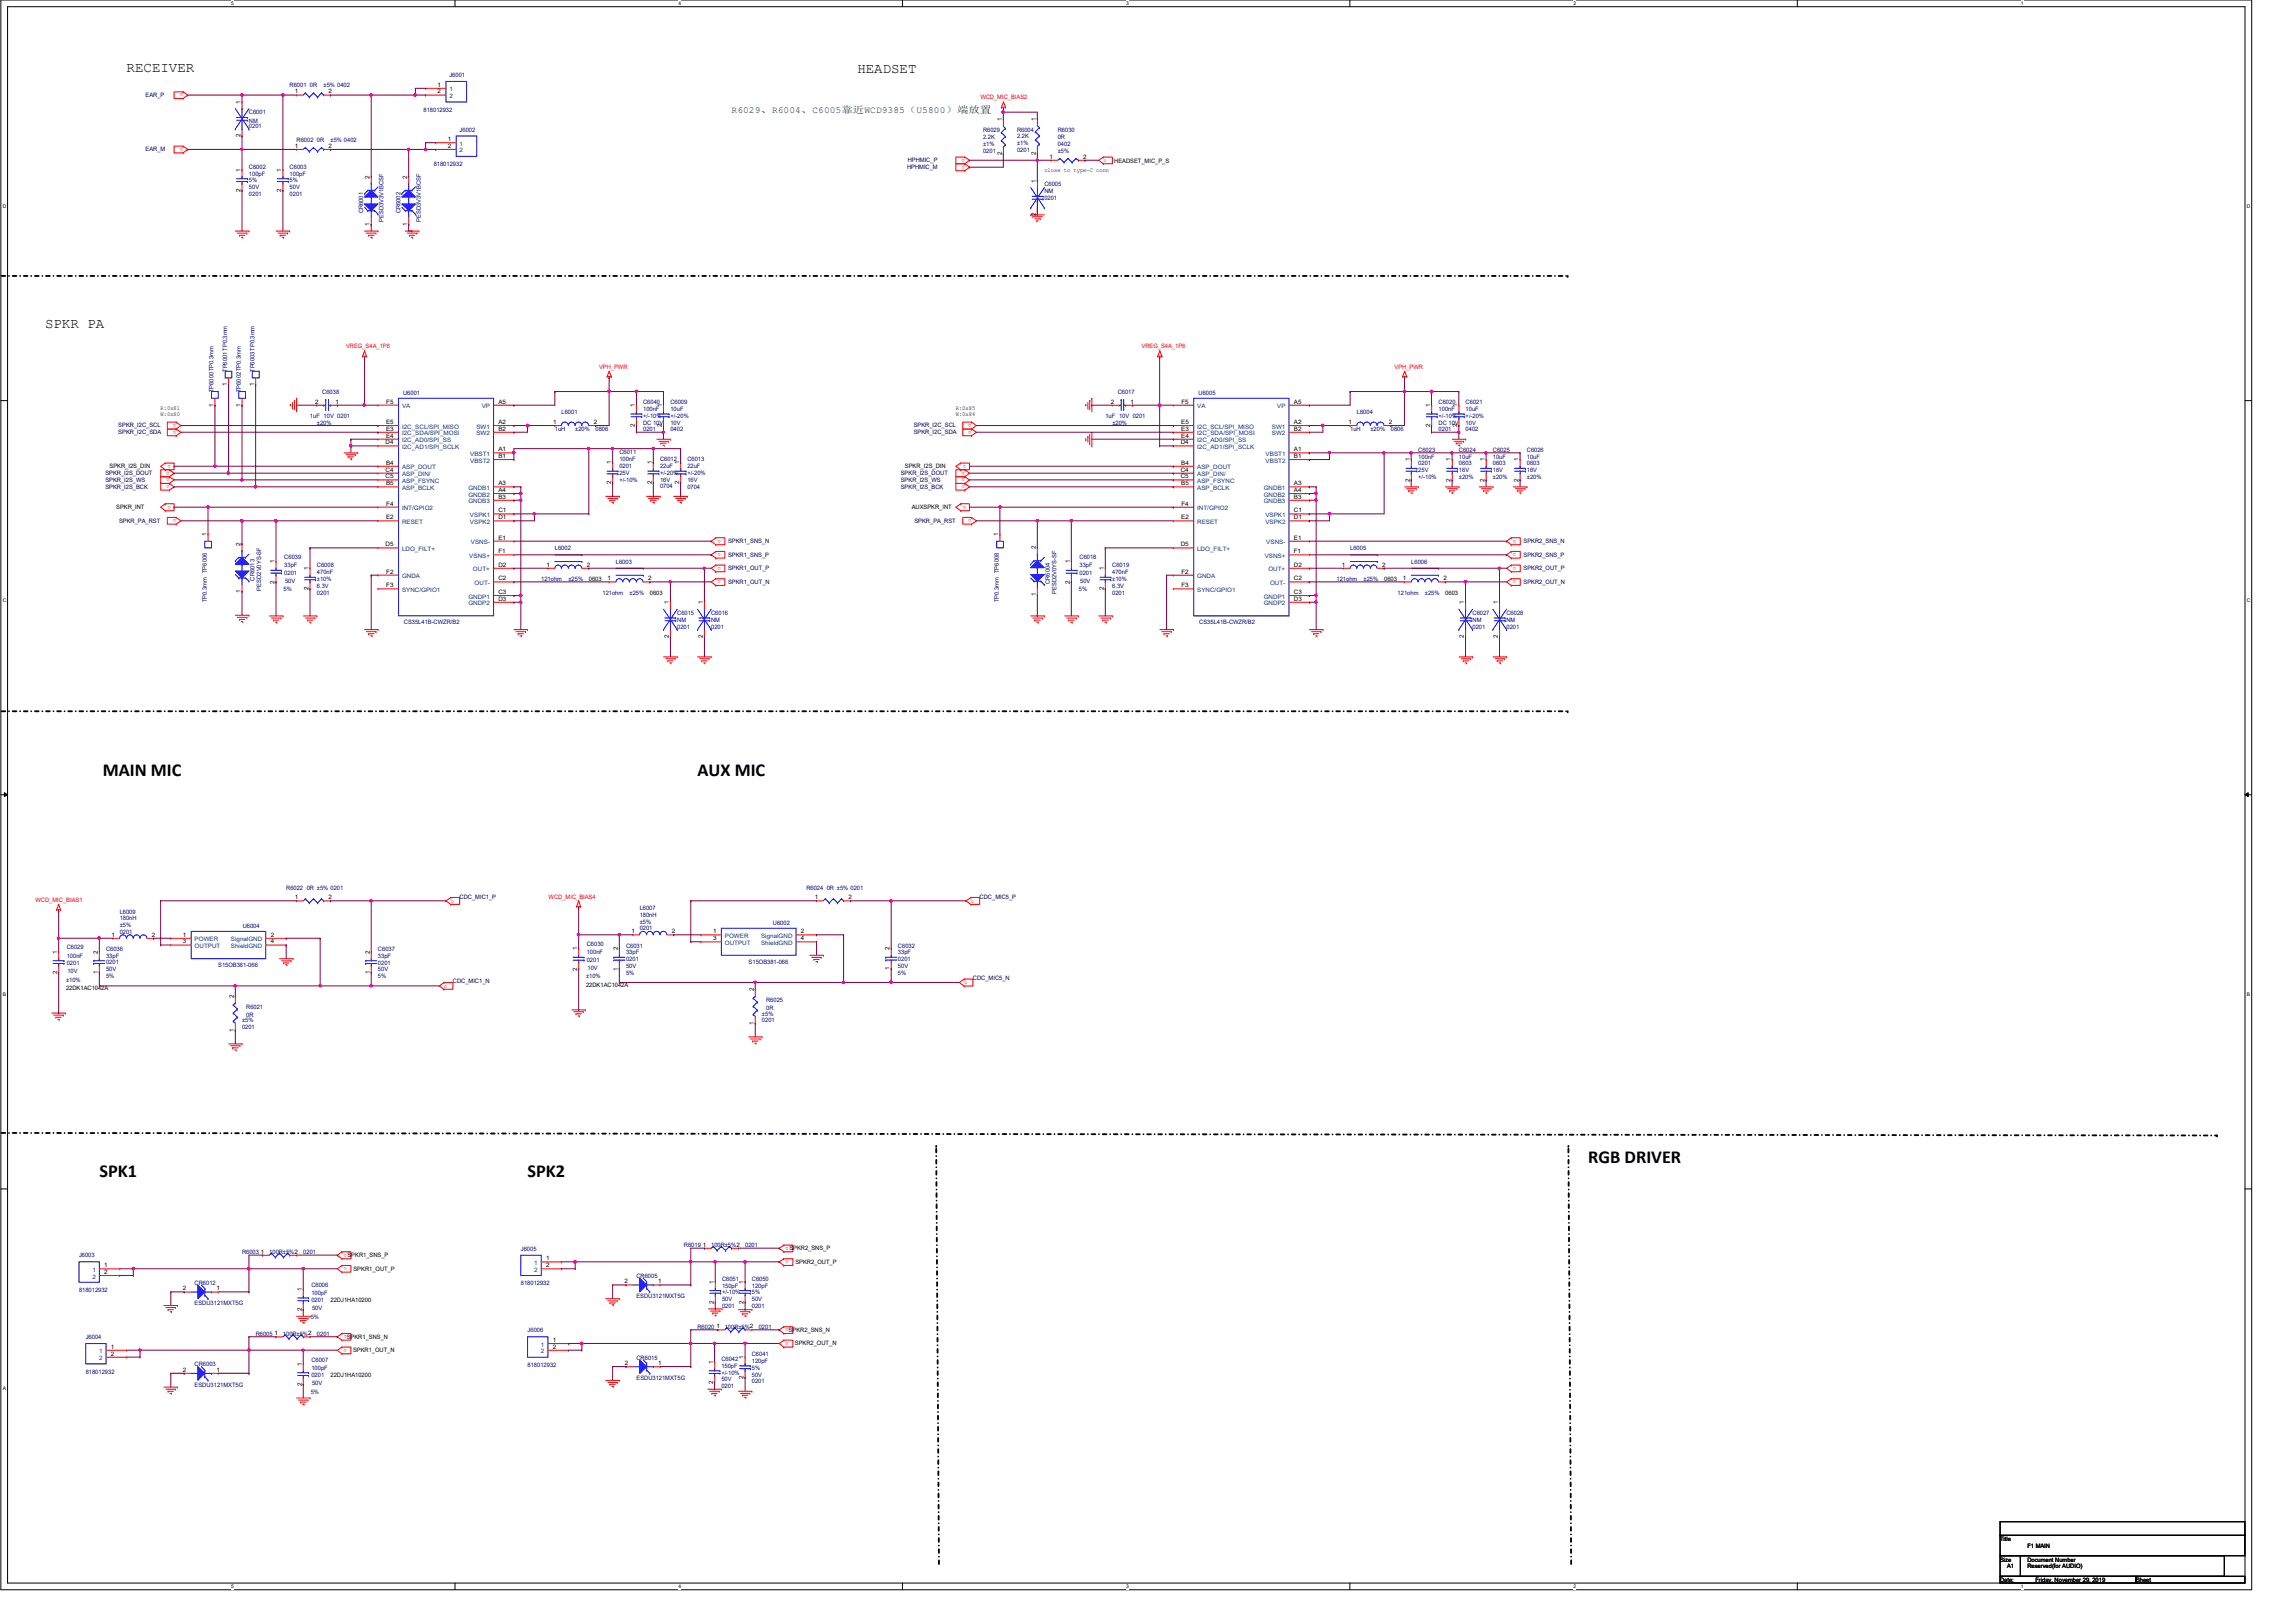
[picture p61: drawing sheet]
<svg xmlns="http://www.w3.org/2000/svg" width="420mm" height="297mm" viewBox="0 0 420 297" stroke-linecap="round" stroke-linejoin="round" font-family="sans-serif">
<defs><g id="words">
<g font-size="3.3">
<text x="18.8" y="141.9">MAIN MIC</text>
<text x="127.7" y="142.1">AUX MIC</text>
<text x="18.2" y="215.5">SPK1</text>
<text x="96.6" y="215.5">SPK2</text>
<text x="290.8" y="212.9">RGB DRIVER</text>
</g>
<g font-size="2.6">
<text x="23.2" y="13.3">RECEIVER</text>
<text x="157" y="13.4">HEADSET</text>
<text x="8.2" y="59.9">SPKR PA</text>
</g>
<text font-size="1.7" fill="#008000" x="133.9" y="20.7">R6029、R6004、C6005靠靠WCD9385（U5800）端端端</text>
<g font-size="1.1" fill="#000040">
<text x="26.7" y="17.7">EAR_P</text>
<text x="26.7" y="27.7">EAR_M</text>
<text x="166.2" y="29.7">HPHMIC_P</text>
<text x="166.1" y="30.9">HPHMIC_M</text>
<text x="21.7" y="79.5">SPKR_I2C_SDA</text>
<text x="21.7" y="78.2">SPKR_I2C_SCL</text>
<text x="167.3" y="79.5">SPKR_I2C_SDA</text>
<text x="167.3" y="78.2">SPKR_I2C_SCL</text>
<text x="19.3" y="89.4">SPKR_I2S_BCK</text>
<text x="19.3" y="88.2">SPKR_I2S_WS</text>
<text x="19.3" y="86.9">SPKR_I2S_DOUT</text>
<text x="164.9" y="89.4">SPKR_I2S_BCK</text>
<text x="164.9" y="88.2">SPKR_I2S_WS</text>
<text x="164.9" y="86.9">SPKR_I2S_DOUT</text>
<text x="21.8" y="95.6">SPKR_PA_RST</text>
<text x="167.4" y="95.6">SPKR_PA_RST</text>
<text x="133.3" y="101.9">SPKR1_SNS_P</text>
<text x="133.3" y="99.4">SPKR1_SNS_N</text>
<text x="278.9" y="101.9">SPKR2_SNS_P</text>
<text x="278.9" y="99.4">SPKR2_SNS_N</text>
<text x="133.3" y="106.8">SPKR1_OUT_N</text>
<text x="133.3" y="104.3">SPKR1_OUT_P</text>
<text x="278.9" y="106.8">SPKR2_OUT_N</text>
<text x="278.9" y="104.3">SPKR2_OUT_P</text>
<text x="84.1" y="164.5">CDC_MIC1_P</text>
<text x="179.4" y="164.5">CDC_MIC5_P</text>
<text x="82.9" y="180">CDC_MIC1_N</text>
<text x="178.1" y="179.4">CDC_MIC5_N</text>
</g>
<g font-size="1.1" fill="#f00">
<text x="33.5" y="17.1" transform="rotate(180 33.5 17.1)">o</text>
<text x="179.5" y="18.2">WCD_MIC_BIAS2</text>
<text x="33.5" y="27.1" transform="rotate(180 33.5 27.1)">o</text>
<text x="176.6" y="29" transform="rotate(180 176.6 29)">o</text>
<text x="202" y="29.7">o</text>
<text x="176.6" y="30.3" transform="rotate(180 176.6 30.3)">o</text>
<text x="63.4" y="63.8">VREG_S4A_1P8</text>
<text x="209" y="63.8">VREG_S4A_1P8</text>
<text x="109.7" y="67.5">VPH_PWR</text>
<text x="255.3" y="67.5">VPH_PWR</text>
<text x="32.2" y="77.6" transform="rotate(180 32.2 77.6)">o</text>
<text x="177.9" y="77.6" transform="rotate(180 177.9 77.6)">o</text>
<text x="32.2" y="78.8" transform="rotate(180 32.2 78.8)">o</text>
<text x="177.9" y="78.8" transform="rotate(180 177.9 78.8)">o</text>
<text x="31" y="88.8" transform="rotate(180 31 88.8)">o</text>
<text x="31" y="87.5" transform="rotate(180 31 87.5)">o</text>
<text x="31" y="86.3" transform="rotate(180 31 86.3)">o</text>
<text x="31.3" y="85" transform="rotate(180 31.3 85)">o</text>
<text x="176.6" y="88.8" transform="rotate(180 176.6 88.8)">o</text>
<text x="176.6" y="87.5" transform="rotate(180 176.6 87.5)">o</text>
<text x="176.6" y="86.3" transform="rotate(180 176.6 86.3)">o</text>
<text x="176.9" y="85" transform="rotate(180 176.9 85)">o</text>
<text x="31.3" y="92.5" transform="rotate(180 31.3 92.5)">o</text>
<text x="32.2" y="95" transform="rotate(180 32.2 95)">o</text>
<text x="176.9" y="92.5" transform="rotate(180 176.9 92.5)">o</text>
<text x="177.9" y="95" transform="rotate(180 177.9 95)">o</text>
<text x="131.9" y="101.2" transform="rotate(180 131.9 101.2)">o</text>
<text x="131.9" y="98.8" transform="rotate(180 131.9 98.8)">o</text>
<text x="277.6" y="101.2" transform="rotate(180 277.6 101.2)">o</text>
<text x="277.6" y="98.8" transform="rotate(180 277.6 98.8)">o</text>
<text x="131.9" y="106.2" transform="rotate(180 131.9 106.2)">o</text>
<text x="131.9" y="103.7" transform="rotate(180 131.9 103.7)">o</text>
<text x="277.6" y="106.2" transform="rotate(180 277.6 106.2)">o</text>
<text x="277.6" y="103.7" transform="rotate(180 277.6 103.7)">o</text>
<text x="6.5" y="165.1">WCD_MIC_BIAS1</text>
<text x="82.5" y="165.2">o</text>
<text x="100.4" y="164.5">WCD_MIC_BIAS4</text>
<text x="177.7" y="165.2">o</text>
<text x="81.3" y="180.8">o</text>
<text x="176.5" y="180.1">o</text>
<text x="63.5" y="231.9" transform="rotate(180 63.5 231.9)">o</text>
<text x="63.5" y="229.4" transform="rotate(180 63.5 229.4)">o</text>
<text x="144.4" y="230.7" transform="rotate(180 144.4 230.7)">o</text>
<text x="144.4" y="228.2" transform="rotate(180 144.4 228.2)">o</text>
<text x="63.5" y="244.3" transform="rotate(180 63.5 244.3)">o</text>
<text x="144.4" y="245.6" transform="rotate(180 144.4 245.6)">o</text>
<text x="144.4" y="243.1" transform="rotate(180 144.4 243.1)">o</text>
<text x="63.5" y="246.8" transform="rotate(180 63.5 246.8)">o</text>
</g>
<g font-size="1.1" fill="#000080">
<text x="53" y="16">R6001 0R</text>
<text x="59.2" y="16">±5% 0402</text>
<text x="82.3" y="14.1">J6001</text>
<text x="45.6" y="21">C6001</text>
<text x="45.6" y="22.4">NM</text>
<text x="45.6" y="23.5">0201</text>
<text x="77.5" y="20.4">818012932</text>
<text x="54.3" y="25.9">R6002 0R</text>
<text x="60.5" y="25.9">±5% 0402</text>
<text x="84.1" y="24.1">J6002</text>
<text x="180" y="24.2">R6029</text>
<text x="180" y="25.4">2.2K</text>
<text x="180" y="26.7">±1%</text>
<text x="180" y="27.9">0201</text>
<text x="186.2" y="24.1">R6004</text>
<text x="186.2" y="25.3">2.2K</text>
<text x="186.2" y="26.5">±1%</text>
<text x="186.2" y="27.8">0201</text>
<text x="193.7" y="24.2">R6030</text>
<text x="193.7" y="25.4">0R</text>
<text x="193.7" y="27.9">±5%</text>
<text x="193.7" y="26.7">0402</text>
<text x="45.6" y="30.9">C6002</text>
<text x="45.6" y="32.2">100pF</text>
<text x="45.6" y="35.9">0201</text>
<text x="45.6" y="34.6">50V</text>
<text x="45.6" y="33.4">5%</text>
<text x="53" y="30.9">C6003</text>
<text x="53" y="32.2">100pF</text>
<text x="53" y="35.9">0201</text>
<text x="53" y="34.6">50V</text>
<text x="53" y="33.4">5%</text>
<text x="79.4" y="30.4">818012932</text>
<text x="191.2" y="34">C6005</text>
<text x="191.2" y="35.3">NM</text>
<text x="66.5" y="39.1" transform="rotate(-90 66.5 39.1)">CR6001</text>
<text x="70.2" y="40.7" transform="rotate(-90 70.2 40.7)">PESD3V3V1BCSF</text>
<text x="73.3" y="39.1" transform="rotate(-90 73.3 39.1)">CR6002</text>
<text x="77.1" y="40.7" transform="rotate(-90 77.1 40.7)">PESD3V3V1BCSF</text>
<text x="191.2" y="36.5">0201</text>
<text x="39.1" y="71.8" transform="rotate(-90 39.1 71.8)">TP6000TP0.3mm</text>
<text x="41.6" y="68.1" transform="rotate(-90 41.6 68.1)">TP6001TP0.3mm</text>
<text x="44.1" y="71.8" transform="rotate(-90 44.1 71.8)">TP6002TP0.3mm</text>
<text x="46.6" y="68.1" transform="rotate(-90 46.6 68.1)">TP6003TP0.3mm</text>
<text x="56.8" y="76.4">1uF 10V 0201</text>
<text x="58" y="77.7">±20%</text>
<text x="59" y="72.1">C6038</text>
<text x="73.8" y="72.2">U6001</text>
<text x="102.8" y="75.9">L6001</text>
<text x="117.7" y="73.9">C6040</text>
<text x="117.7" y="75.2">100nF</text>
<text x="117.7" y="77.7">DC 10V</text>
<text x="117.7" y="76.4">+/-10%</text>
<text x="122.7" y="73.9">C6009</text>
<text x="122.7" y="75.2">10uF</text>
<text x="122.7" y="77.7">10V</text>
<text x="122.7" y="76.4">+/-20%</text>
<text x="202.4" y="76.5">1uF 10V 0201</text>
<text x="203.6" y="77.7">±20%</text>
<text x="204.6" y="72.1">C6017</text>
<text x="219.4" y="72.2">U6005</text>
<text x="248.4" y="75.9">L6004</text>
<text x="263.4" y="74">C6020</text>
<text x="263.4" y="75.2">100nF</text>
<text x="263.4" y="77.7">DC 10V</text>
<text x="263.4" y="76.4">+/-10%</text>
<text x="268.3" y="74">C6021</text>
<text x="268.3" y="75.2">10uF</text>
<text x="268.3" y="77.7">10V</text>
<text x="268.3" y="76.4">+/-20%</text>
<text x="101.6" y="78.9">1uH</text>
<text x="105.3" y="78.9">±20%</text>
<text x="109" y="78.9">0806</text>
<text x="113.4" y="83.2">C6011</text>
<text x="117.7" y="78.9">0201</text>
<text x="122.7" y="78.9">0402</text>
<text x="247.2" y="78.9">1uH</text>
<text x="250.9" y="78.9">±20%</text>
<text x="254.6" y="78.9">0806</text>
<text x="259.6" y="82.7">C6023</text>
<text x="259.6" y="83.9">100nF</text>
<text x="263.4" y="78.9">0201</text>
<text x="267.1" y="82.7">C6024</text>
<text x="267.1" y="83.9">10uF</text>
<text x="268.3" y="78.9">0402</text>
<text x="273.3" y="82.7">C6025</text>
<text x="273.3" y="83.9">10uF</text>
<text x="279.5" y="82.7">C6026</text>
<text x="279.5" y="83.9">10uF</text>
<text x="113.4" y="84.4">100nF</text>
<text x="113.4" y="85.7">0201</text>
<text x="113.4" y="86.9">25V</text>
<text x="113.4" y="88.2">+/-10%</text>
<text x="120.8" y="84.4">C6012</text>
<text x="120.8" y="85.7">22uF</text>
<text x="120.8" y="89.4">0704</text>
<text x="120.8" y="88.2">16V</text>
<text x="120.8" y="86.9">+/-20%</text>
<text x="125.8" y="84.4">C6013</text>
<text x="125.8" y="85.7">22uF</text>
<text x="125.8" y="89.4">0704</text>
<text x="125.8" y="88.2">16V</text>
<text x="125.8" y="86.9">+/-20%</text>
<text x="259.6" y="85.2">0201</text>
<text x="259.6" y="86.4">25V</text>
<text x="259.6" y="87.7">+/-10%</text>
<text x="267.1" y="85.2">0603</text>
<text x="267.1" y="86.4">16V</text>
<text x="267.1" y="87.7">±20%</text>
<text x="273.3" y="85.2">0603</text>
<text x="273.3" y="86.4">16V</text>
<text x="273.3" y="87.7">±20%</text>
<text x="279.5" y="85.2">0603</text>
<text x="279.5" y="86.4">16V</text>
<text x="279.5" y="87.7">±20%</text>
<text x="101.6" y="100.7">L6002</text>
<text x="247.2" y="100.7">L6005</text>
<text x="46.6" y="106.2" transform="rotate(-90 46.6 106.2)">CR6013</text>
<text x="52.1" y="102.3">C6039</text>
<text x="52.1" y="103.8">33pF</text>
<text x="52.1" y="105.2">0201</text>
<text x="52.2" y="106.7">50V</text>
<text x="58" y="103.8">C6008</text>
<text x="58" y="105.1">470nF</text>
<text x="58" y="107.6">6.3V</text>
<text x="58" y="106.3">±10%</text>
<text x="99.1" y="106.3">121ohm</text>
<text x="104.1" y="106.3">±25%</text>
<text x="112.8" y="103.2">L6003</text>
<text x="192.2" y="106.9" transform="rotate(-90 192.2 106.9)">CR6004</text>
<text x="197.6" y="102.4">C6018</text>
<text x="197.6" y="103.8">33pF</text>
<text x="197.6" y="105.2">0201</text>
<text x="197.8" y="106.7">50V</text>
<text x="203.6" y="103.8">C6019</text>
<text x="203.6" y="105.1">470nF</text>
<text x="203.6" y="107.6">6.3V</text>
<text x="203.6" y="106.3">±10%</text>
<text x="244.7" y="106.3">121ohm</text>
<text x="249.6" y="106.3">±25%</text>
<text x="258.4" y="103.2">L6006</text>
<text x="37.9" y="110.2" transform="rotate(-90 37.9 110.2)">TP0.3mm TP6006</text>
<text x="47.8" y="108.1" transform="rotate(-90 47.8 108.1)">PESD2V0YS-SF</text>
<text x="51.9" y="108.2">5%</text>
<text x="58" y="108.8">0201</text>
<text x="110.3" y="108.8">121ohm</text>
<text x="115.3" y="108.8">±25%</text>
<text x="124" y="112.6">C6015</text>
<text x="124" y="113.8">NM</text>
<text x="130.2" y="112.6">C6016</text>
<text x="130.2" y="113.8">NM</text>
<text x="182.9" y="110.2" transform="rotate(-90 182.9 110.2)">TP0.3mm TP6008</text>
<text x="193.4" y="108.7" transform="rotate(-90 193.4 108.7)">PESD2V0YS-SF</text>
<text x="197.5" y="108.2">5%</text>
<text x="203.6" y="108.8">0201</text>
<text x="255.9" y="108.8">121ohm</text>
<text x="260.9" y="108.8">±25%</text>
<text x="269.6" y="112.6">C6027</text>
<text x="269.6" y="113.8">NM</text>
<text x="275.8" y="112.6">C6028</text>
<text x="275.8" y="113.8">NM</text>
<text x="73.9" y="114.3">CS35L41B-CWZR/B2</text>
<text x="124" y="115.1">0201</text>
<text x="130.2" y="115.1">0201</text>
<text x="219.6" y="114.3">CS35L41B-CWZR/B2</text>
<text x="269.6" y="115">0201</text>
<text x="275.8" y="115">0201</text>
<text x="21.9" y="167.2">L6009</text>
<text x="52.4" y="162.8">R6022 0R ±5% 0201</text>
<text x="117.1" y="166.6">L6007</text>
<text x="117.1" y="167.8">180nH</text>
<text x="147.6" y="162.8">R6024 0R ±5% 0201</text>
<text x="12.2" y="173.8">C6029</text>
<text x="21.9" y="168.4">180nH</text>
<text x="21.9" y="169.7">±5%</text>
<text x="21.9" y="170.9">0201</text>
<text x="44.4" y="169.8">U6004</text>
<text x="107.4" y="173.2">C6030</text>
<text x="114.6" y="173.4">C6031</text>
<text x="117.1" y="169.1">±5%</text>
<text x="117.1" y="170.3">0201</text>
<text x="141.5" y="169.2">U6002</text>
<text x="164.4" y="173.4">C6032</text>
<text x="12.1" y="179.6">±10%</text>
<text x="12.2" y="175.3">100nF</text>
<text x="12.2" y="176.6">0201</text>
<text x="12.3" y="178.1">10V</text>
<text x="19.4" y="174">C6036</text>
<text x="19.4" y="175.3">33pF</text>
<text x="19.4" y="176.5">0201</text>
<text x="19.4" y="177.7">50V</text>
<text x="19.4" y="179">5%</text>
<text x="39.9" y="177">S15OB381-066</text>
<text x="69.2" y="174">C6037</text>
<text x="69.2" y="175.3">33pF</text>
<text x="69.2" y="176.5">0201</text>
<text x="69.2" y="177.8">50V</text>
<text x="69.2" y="179">5%</text>
<text x="107.3" y="179">±10%</text>
<text x="107.4" y="174.7">100nF</text>
<text x="107.4" y="176">0201</text>
<text x="107.6" y="177.5">10V</text>
<text x="114.6" y="174.7">33pF</text>
<text x="114.6" y="175.9">0201</text>
<text x="114.6" y="177.2">50V</text>
<text x="114.6" y="178.4">5%</text>
<text x="137.1" y="176.4">S15OB381-066</text>
<text x="164.4" y="174.7">33pF</text>
<text x="164.4" y="175.9">0201</text>
<text x="164.4" y="177.1">50V</text>
<text x="164.4" y="178.4">5%</text>
<text x="45.1" y="184.6">R6021</text>
<text x="139.5" y="185.9">±5%</text>
<text x="140.3" y="183.4">R6025</text>
<text x="140.3" y="184.8">0R</text>
<text x="44.3" y="187.1">±5%</text>
<text x="44.3" y="188.3">0201</text>
<text x="45.1" y="186.1">0R</text>
<text x="139.5" y="187.1">0201</text>
<text x="14.5" y="230.1">J6003</text>
<text x="44.3" y="229.5">R6003</text>
<text x="49.3" y="229.5">100R±5%2</text>
<text x="55.5" y="229.5">0201</text>
<text x="95.4" y="228.9">J6005</text>
<text x="116.5" y="233.9">CR6005</text>
<text x="125.2" y="228.3">R6019</text>
<text x="130.2" y="228.3">100R±5%2</text>
<text x="136.4" y="228.3">0201</text>
<text x="14.5" y="236.5">818012932</text>
<text x="35.6" y="235.2">CR6012</text>
<text x="35.6" y="238.9">ESDU3121MXT5G</text>
<text x="57" y="235.5">C6006</text>
<text x="57" y="237">100pF</text>
<text x="57" y="238.4">0201</text>
<text x="57.1" y="239.8">50V</text>
<text x="95.4" y="235.3">818012932</text>
<text x="116.5" y="237.6">ESDU3121MXT5G</text>
<text x="132.2" y="234.4">C6051</text>
<text x="132.2" y="235.7">150pF</text>
<text x="132.2" y="239.4">0201</text>
<text x="132.2" y="238.1">50V</text>
<text x="132.2" y="236.9">+/-10%</text>
<text x="137.7" y="234.4">C6050</text>
<text x="137.7" y="235.7">120pF</text>
<text x="137.7" y="239.4">0201</text>
<text x="137.7" y="238.1">50V</text>
<text x="137.7" y="236.9">5%</text>
<text x="15.7" y="245.1">J6004</text>
<text x="46.8" y="244.5">R6005</text>
<text x="51.8" y="244.5">100R±5%2</text>
<text x="56.9" y="241.4">5%</text>
<text x="58" y="244.5">0201</text>
<text x="96.6" y="243.9">J6006</text>
<text x="127.7" y="243.2">R6020</text>
<text x="132.7" y="243.2">100R±5%2</text>
<text x="138.9" y="243.2">0201</text>
<text x="15.7" y="251.4">818012932</text>
<text x="35.6" y="250.1">CR6003</text>
<text x="57" y="249.2">C6007</text>
<text x="57" y="250.7">100pF</text>
<text x="96.6" y="250.2">818012932</text>
<text x="116.5" y="248.8">CR6015</text>
<text x="132.1" y="249.1">C6042</text>
<text x="132.1" y="250.3">150pF</text>
<text x="132.1" y="251.6">+/-10%</text>
<text x="137.6" y="248.2">C6041</text>
<text x="137.6" y="249.4">120pF</text>
<text x="137.6" y="251.9">50V</text>
<text x="137.6" y="250.7">5%</text>
<text x="35.6" y="253.8">ESDU3121MXT5G</text>
<text x="56.9" y="255">5%</text>
<text x="57" y="252.1">0201</text>
<text x="57.1" y="253.6">50V</text>
<text x="116.5" y="252.6">ESDU3121MXT5G</text>
<text x="132.1" y="254.1">0201</text>
<text x="132.1" y="252.8">50V</text>
<text x="137.6" y="253.2">0201</text>
</g>
<g font-size="1.1">
<text x="54" y="17.1">1</text>
<text x="60.1" y="17.1">2</text>
<text x="80.1" y="17.1">2</text>
<text x="80.1" y="15.9">1</text>
<text x="44" y="19" transform="rotate(-90 44 19)">1</text>
<text x="183.4" y="22.2" transform="rotate(-90 183.4 22.2)">1</text>
<text x="189.6" y="22.1" transform="rotate(-90 189.6 22.1)">1</text>
<text x="44" y="25.1" transform="rotate(-90 44 25.1)">2</text>
<text x="54" y="27">1</text>
<text x="60.1" y="27">2</text>
<text x="82" y="27">2</text>
<text x="82" y="25.8">1</text>
<text x="183.4" y="28.4" transform="rotate(-90 183.4 28.4)">2</text>
<text x="189.6" y="28.3" transform="rotate(-90 189.6 28.3)">2</text>
<text x="192.1" y="29">1</text>
<text x="198.3" y="29">2</text>
<text x="204" y="29.8">HEADSET_MIC_P_S</text>
<text x="44" y="35.1" transform="rotate(-90 44 35.1)">2</text>
<text x="44" y="31.5" transform="rotate(-90 44 31.5)">1</text>
<text x="51.5" y="35.1" transform="rotate(-90 51.5 35.1)">2</text>
<text x="51.5" y="31.5" transform="rotate(-90 51.5 31.5)">1</text>
<text x="67.7" y="32.7" transform="rotate(-90 67.7 32.7)">2</text>
<text x="74.5" y="32.7" transform="rotate(-90 74.5 32.7)">2</text>
<text x="189.6" y="33.4" transform="rotate(-90 189.6 33.4)">1</text>
<text x="191.2" y="31.5">close to type-C conn</text>
<text x="67.7" y="41.3" transform="rotate(-90 67.7 41.3)">1</text>
<text x="74.5" y="41.3" transform="rotate(-90 74.5 41.3)">1</text>
<text x="189.6" y="39.6" transform="rotate(-90 189.6 39.6)">2</text>
<text x="41.6" y="70.7" transform="rotate(-90 41.6 70.7)">1</text>
<text x="46.5" y="70.7" transform="rotate(-90 46.5 70.7)">1</text>
<text x="29.4" y="75.1">R:0x81</text>
<text x="29.4" y="76.2">W:0x80</text>
<text x="39.1" y="74.4" transform="rotate(-90 39.1 74.4)">1</text>
<text x="44" y="74.4" transform="rotate(-90 44 74.4)">1</text>
<text x="57.7" y="73.9">2</text>
<text x="61.4" y="73.9">1</text>
<text x="70.7" y="77.6">E5</text>
<text x="70.7" y="73.9">F5</text>
<text x="91.2" y="73.9">A5</text>
<text x="91.2" y="77.6">A2</text>
<text x="101.3" y="77.6">1</text>
<text x="108.7" y="77.6">2</text>
<text x="116.2" y="74.5" transform="rotate(-90 116.2 74.5)">1</text>
<text x="121.2" y="74.5" transform="rotate(-90 121.2 74.5)">1</text>
<text x="175" y="75.1">R:0x85</text>
<text x="175" y="76.2">W:0x84</text>
<text x="203.3" y="73.9">2</text>
<text x="207" y="73.9">1</text>
<text x="216.3" y="77.6">E5</text>
<text x="216.3" y="73.9">F5</text>
<text x="236.9" y="73.9">A5</text>
<text x="236.9" y="77.6">A2</text>
<text x="246.9" y="77.6">1</text>
<text x="254.3" y="77.6">2</text>
<text x="261.8" y="74.5" transform="rotate(-90 261.8 74.5)">1</text>
<text x="266.8" y="74.5" transform="rotate(-90 266.8 74.5)">1</text>
<text x="70.6" y="81.3">D4</text>
<text x="70.7" y="80.1">E4</text>
<text x="70.7" y="78.8">E3</text>
<text x="91.2" y="78.8">B2</text>
<text x="91.2" y="83.8">B1</text>
<text x="91.2" y="82.6">A1</text>
<text x="116.2" y="78.2" transform="rotate(-90 116.2 78.2)">2</text>
<text x="121.2" y="78.2" transform="rotate(-90 121.2 78.2)">2</text>
<text x="216.2" y="81.3">D4</text>
<text x="216.3" y="80.1">E4</text>
<text x="216.3" y="78.8">E3</text>
<text x="236.9" y="78.8">B2</text>
<text x="236.9" y="83.8">B1</text>
<text x="236.9" y="82.6">A1</text>
<text x="261.8" y="78.2" transform="rotate(-90 261.8 78.2)">2</text>
<text x="266.8" y="78.2" transform="rotate(-90 266.8 78.2)">2</text>
<text x="20.1" y="85.7">SPKR_I2S_DIN</text>
<text x="70.6" y="87.5">C5</text>
<text x="70.6" y="86.3">C4</text>
<text x="70.7" y="88.8">B5</text>
<text x="70.7" y="85">B4</text>
<text x="91.2" y="88.8">A3</text>
<text x="111.9" y="88.6" transform="rotate(-90 111.9 88.6)">2</text>
<text x="111.9" y="85" transform="rotate(-90 111.9 85)">1</text>
<text x="119.3" y="88.6" transform="rotate(-90 119.3 88.6)">2</text>
<text x="119.3" y="85" transform="rotate(-90 119.3 85)">1</text>
<text x="124.3" y="88.6" transform="rotate(-90 124.3 88.6)">2</text>
<text x="124.3" y="85" transform="rotate(-90 124.3 85)">1</text>
<text x="165.7" y="85.7">SPKR_I2S_DIN</text>
<text x="216.2" y="87.5">C5</text>
<text x="216.2" y="86.3">C4</text>
<text x="216.3" y="88.8">B5</text>
<text x="216.3" y="85">B4</text>
<text x="236.9" y="88.8">A3</text>
<text x="258.1" y="88.1" transform="rotate(-90 258.1 88.1)">2</text>
<text x="258.1" y="84.5" transform="rotate(-90 258.1 84.5)">1</text>
<text x="265.6" y="88.1" transform="rotate(-90 265.6 88.1)">2</text>
<text x="265.6" y="84.4" transform="rotate(-90 265.6 84.4)">1</text>
<text x="271.8" y="88.1" transform="rotate(-90 271.8 88.1)">2</text>
<text x="271.8" y="84.4" transform="rotate(-90 271.8 84.4)">1</text>
<text x="278" y="88.1" transform="rotate(-90 278 88.1)">2</text>
<text x="278" y="84.4" transform="rotate(-90 278 84.4)">1</text>
<text x="21.3" y="93.1">SPKR_INT</text>
<text x="70.7" y="95">E2</text>
<text x="70.7" y="92.5">F4</text>
<text x="91.2" y="95">D1</text>
<text x="91.2" y="93.8">C1</text>
<text x="91.2" y="91.3">B3</text>
<text x="91.2" y="90">A4</text>
<text x="166.9" y="93.1">AUXSPKR_INT</text>
<text x="216.3" y="95">E2</text>
<text x="216.3" y="92.5">F4</text>
<text x="236.9" y="95">D1</text>
<text x="236.9" y="93.8">C1</text>
<text x="236.9" y="91.3">B3</text>
<text x="236.9" y="90">A4</text>
<text x="37.8" y="98.2" transform="rotate(-90 37.8 98.2)">1</text>
<text x="44" y="99.9" transform="rotate(-90 44 99.9)">2</text>
<text x="70.6" y="100">D5</text>
<text x="91.2" y="101.2">F1</text>
<text x="91.2" y="98.8">E1</text>
<text x="182.8" y="98.2" transform="rotate(-90 182.8 98.2)">1</text>
<text x="189.6" y="100.5" transform="rotate(-90 189.6 100.5)">2</text>
<text x="216.2" y="100">D5</text>
<text x="236.9" y="101.3">F1</text>
<text x="236.9" y="98.8">E1</text>
<text x="50.2" y="106.8" transform="rotate(-90 50.2 106.8)">2</text>
<text x="50.2" y="103.1" transform="rotate(-90 50.2 103.1)">1</text>
<text x="56.5" y="104.4" transform="rotate(-90 56.5 104.4)">1</text>
<text x="70.7" y="107.5">F3</text>
<text x="70.7" y="105">F2</text>
<text x="91.2" y="103.7">D2</text>
<text x="91.2" y="106.2">C2</text>
<text x="100.1" y="103.7">1</text>
<text x="107.4" y="103.7">2</text>
<text x="107.8" y="106.3">0603</text>
<text x="111.2" y="106.2">1</text>
<text x="118.6" y="106.2">2</text>
<text x="195.9" y="106.8" transform="rotate(-90 195.9 106.8)">2</text>
<text x="195.9" y="103.1" transform="rotate(-90 195.9 103.1)">1</text>
<text x="202.1" y="104.4" transform="rotate(-90 202.1 104.4)">1</text>
<text x="216.3" y="107.5">F3</text>
<text x="216.3" y="105">F2</text>
<text x="236.9" y="103.7">D2</text>
<text x="236.9" y="106.2">C2</text>
<text x="245.7" y="103.7">1</text>
<text x="253" y="103.7">2</text>
<text x="253.4" y="106.3">0603</text>
<text x="256.8" y="106.2">1</text>
<text x="264.3" y="106.2">2</text>
<text x="44" y="108.5" transform="rotate(-90 44 108.5)">1</text>
<text x="56.5" y="108" transform="rotate(-90 56.5 108)">2</text>
<text x="91.2" y="109.9">D3</text>
<text x="91.2" y="108.7">C3</text>
<text x="119" y="108.8">0603</text>
<text x="122.5" y="110.6" transform="rotate(-90 122.5 110.6)">1</text>
<text x="128.7" y="110.6" transform="rotate(-90 128.7 110.6)">1</text>
<text x="189.6" y="109.2" transform="rotate(-90 189.6 109.2)">1</text>
<text x="202.1" y="108" transform="rotate(-90 202.1 108)">2</text>
<text x="236.9" y="109.9">D3</text>
<text x="236.9" y="108.7">C3</text>
<text x="264.6" y="108.8">0603</text>
<text x="268" y="110.6" transform="rotate(-90 268 110.6)">1</text>
<text x="274.2" y="110.6" transform="rotate(-90 274.2 110.6)">1</text>
<text x="122.5" y="116.7" transform="rotate(-90 122.5 116.7)">2</text>
<text x="128.7" y="116.7" transform="rotate(-90 128.7 116.7)">2</text>
<text x="268" y="116.7" transform="rotate(-90 268 116.7)">2</text>
<text x="274.2" y="116.7" transform="rotate(-90 274.2 116.7)">2</text>
<text x="54" y="164.6">1</text>
<text x="60.1" y="164.6">2</text>
<text x="149.2" y="164.6">1</text>
<text x="155.3" y="164.6">2</text>
<text x="20.4" y="171.4">1</text>
<text x="27.8" y="171.4">2</text>
<text x="33.5" y="171.4">1</text>
<text x="33.5" y="172.7">3</text>
<text x="49.6" y="172.7">4</text>
<text x="49.6" y="171.4">2</text>
<text x="105.6" y="173.9" transform="rotate(-90 105.6 173.9)">1</text>
<text x="113.1" y="173.9" transform="rotate(-90 113.1 173.9)">2</text>
<text x="115.6" y="170.8">1</text>
<text x="123" y="170.8">2</text>
<text x="130.5" y="170.8">1</text>
<text x="130.5" y="172.1">3</text>
<text x="146.6" y="172.1">4</text>
<text x="146.6" y="170.8">2</text>
<text x="162.9" y="173.9" transform="rotate(-90 162.9 173.9)">2</text>
<text x="10.4" y="178.2" transform="rotate(-90 10.4 178.2)">2</text>
<text x="10.4" y="174.6" transform="rotate(-90 10.4 174.6)">1</text>
<text x="17.9" y="174.6" transform="rotate(-90 17.9 174.6)">2</text>
<text x="17.9" y="178.2" transform="rotate(-90 17.9 178.2)">1</text>
<text x="67.7" y="174.6" transform="rotate(-90 67.7 174.6)">2</text>
<text x="67.7" y="178.2" transform="rotate(-90 67.7 178.2)">1</text>
<text x="105.6" y="177.6" transform="rotate(-90 105.6 177.6)">2</text>
<text x="113.1" y="177.6" transform="rotate(-90 113.1 177.6)">1</text>
<text x="162.9" y="177.6" transform="rotate(-90 162.9 177.6)">1</text>
<text x="12.1" y="181.3">22DK1AC1042A</text>
<text x="42.8" y="182.7" transform="rotate(-90 42.8 182.7)">2</text>
<text x="107.3" y="180.6">22DK1AC1042A</text>
<text x="138" y="181.4" transform="rotate(-90 138 181.4)">2</text>
<text x="42.8" y="188.8" transform="rotate(-90 42.8 188.8)">1</text>
<text x="138" y="187.6" transform="rotate(-90 138 187.6)">1</text>
<text x="19.1" y="233.1">2</text>
<text x="19.1" y="231.9">1</text>
<text x="47.8" y="229.4">1</text>
<text x="63.6" y="230">SPKR1_SNS_P</text>
<text x="64.7" y="232.5">SPKR1_OUT_P</text>
<text x="100" y="231.9">2</text>
<text x="100" y="230.7">1</text>
<text x="128.7" y="228.2">1</text>
<text x="144.5" y="228.8">SPKR2_SNS_P</text>
<text x="145.6" y="231.3">SPKR2_OUT_P</text>
<text x="33.5" y="236.2">2</text>
<text x="39.6" y="236.2">1</text>
<text x="55.2" y="240" transform="rotate(-90 55.2 240)">2</text>
<text x="55.2" y="236.3" transform="rotate(-90 55.2 236.3)">1</text>
<text x="60.5" y="238.2">22DJ1HA10200</text>
<text x="114.4" y="234.9">2</text>
<text x="120.5" y="234.9">1</text>
<text x="130.7" y="238.6" transform="rotate(-90 130.7 238.6)">2</text>
<text x="130.7" y="234.9" transform="rotate(-90 130.7 234.9)">1</text>
<text x="136.1" y="238.6" transform="rotate(-90 136.1 238.6)">2</text>
<text x="136.1" y="234.9" transform="rotate(-90 136.1 234.9)">1</text>
<text x="50.3" y="244.4">1</text>
<text x="63.5" y="245">SPKR1_SNS_N</text>
<text x="101.2" y="245.6">1</text>
<text x="131.2" y="243.1">1</text>
<text x="144.4" y="243.7">SPKR2_SNS_N</text>
<text x="20.3" y="248.1">2</text>
<text x="20.3" y="246.8">1</text>
<text x="33.5" y="251.1">2</text>
<text x="39.6" y="251.1">1</text>
<text x="55.2" y="250" transform="rotate(-90 55.2 250)">1</text>
<text x="60.5" y="252">22DJ1HA10200</text>
<text x="64.6" y="247.5">SPKR1_OUT_N</text>
<text x="101.2" y="246.8">2</text>
<text x="114.4" y="249.8">2</text>
<text x="120.5" y="249.8">1</text>
<text x="130.5" y="249.6" transform="rotate(-90 130.5 249.6)">1</text>
<text x="136.1" y="248.7" transform="rotate(-90 136.1 248.7)">1</text>
<text x="145.5" y="246.2">SPKR2_OUT_N</text>
<text x="55.2" y="253.6" transform="rotate(-90 55.2 253.6)">2</text>
<text x="130.5" y="253.3" transform="rotate(-90 130.5 253.3)">2</text>
<text x="136.1" y="252.4" transform="rotate(-90 136.1 252.4)">2</text>
<text x="366.2" y="282.1">Title</text>
<text x="366.2" y="285.8">Size</text>
<text x="367.4" y="287.1">A1</text>
<text x="371.2" y="285.8">Document Number</text>
<text x="371.2" y="287.1">Reserved(for AUDIO)</text>
<text x="371.2" y="283.3">F1 MAIN</text>
<text x="366.2" y="289.6">Date:</text>
<text x="372.6" y="289.6">Friday, November 29, 2019</text>
<text x="391.1" y="289.6">Sheet</text>
</g>
<g font-size="1.1" fill="#004080">
<text x="82.3" y="17.9">2</text>
<text x="82.3" y="16.7">1</text>
<text x="84.1" y="27.9">2</text>
<text x="84.1" y="26.7">1</text>
<text x="73.6" y="74.7">VA</text>
<text x="88.2" y="74.7">VP</text>
<text x="219.2" y="74.7">VA</text>
<text x="233.8" y="74.7">VP</text>
<text x="73.6" y="78.4">I2C_SCL/SPI_MISO</text>
<text x="73.6" y="80.9">I2C_AD0/SPI_SS</text>
<text x="73.6" y="79.7">I2C_SDA/SPI_MOSI</text>
<text x="73.6" y="82.2">I2C_AD1/SPI_SCLK</text>
<text x="86.1" y="83.4">VBST1</text>
<text x="87.2" y="79.7">SW2</text>
<text x="87.2" y="78.4">SW1</text>
<text x="219.2" y="78.4">I2C_SCL/SPI_MISO</text>
<text x="219.2" y="80.9">I2C_AD0/SPI_SS</text>
<text x="219.2" y="79.7">I2C_SDA/SPI_MOSI</text>
<text x="219.2" y="82.2">I2C_AD1/SPI_SCLK</text>
<text x="231.7" y="83.4">VBST1</text>
<text x="232.8" y="79.7">SW2</text>
<text x="232.8" y="78.4">SW1</text>
<text x="73.6" y="88.4">ASP_FSYNC</text>
<text x="73.6" y="87.2">ASP_DIN/</text>
<text x="73.6" y="89.7">ASP_BCLK</text>
<text x="73.6" y="85.9">ASP_DOUT</text>
<text x="85.7" y="89.7">GNDB1</text>
<text x="86.1" y="84.7">VBST2</text>
<text x="219.2" y="88.4">ASP_FSYNC</text>
<text x="219.2" y="87.2">ASP_DIN/</text>
<text x="219.2" y="89.7">ASP_BCLK</text>
<text x="219.2" y="85.9">ASP_DOUT</text>
<text x="231.4" y="89.7">GNDB1</text>
<text x="231.7" y="84.7">VBST2</text>
<text x="73.6" y="93.4">INT/GPIO2</text>
<text x="73.6" y="95.9">RESET</text>
<text x="85.7" y="92.1">GNDB3</text>
<text x="85.7" y="90.9">GNDB2</text>
<text x="86" y="95.9">VSPK2</text>
<text x="86" y="94.6">VSPK1</text>
<text x="219.2" y="93.4">INT/GPIO2</text>
<text x="219.2" y="95.9">RESET</text>
<text x="231.4" y="92.1">GNDB3</text>
<text x="231.4" y="90.9">GNDB2</text>
<text x="231.7" y="95.9">VSPK2</text>
<text x="231.7" y="94.6">VSPK1</text>
<text x="73.6" y="100.8">LDO_FILT+</text>
<text x="86.2" y="99.6">VSNS-</text>
<text x="219.2" y="100.8">LDO_FILT+</text>
<text x="231.8" y="99.6">VSNS-</text>
<text x="73.6" y="105.8">GNDA</text>
<text x="85.9" y="102.1">VSNS+</text>
<text x="86.6" y="104.6">OUT+</text>
<text x="86.9" y="107">OUT-</text>
<text x="219.2" y="105.8">GNDA</text>
<text x="231.5" y="102.1">VSNS+</text>
<text x="232.2" y="104.6">OUT+</text>
<text x="232.5" y="107.1">OUT-</text>
<text x="73.6" y="108.3">SYNC/GPIO1</text>
<text x="85.7" y="110.8">GNDP2</text>
<text x="85.7" y="109.5">GNDP1</text>
<text x="219.2" y="108.3">SYNC/GPIO1</text>
<text x="231.4" y="110.8">GNDP2</text>
<text x="231.4" y="109.5">GNDP1</text>
<text x="35.6" y="172.3">POWER</text>
<text x="35.6" y="173.5">OUTPUT</text>
<text x="42.3" y="173.5">ShieldGND</text>
<text x="42.3" y="172.3">SignalGND</text>
<text x="132.7" y="171.7">POWER</text>
<text x="132.7" y="172.9">OUTPUT</text>
<text x="139.3" y="172.9">ShieldGND</text>
<text x="139.3" y="171.7">SignalGND</text>
<text x="16.9" y="234">2</text>
<text x="16.9" y="232.8">1</text>
<text x="97.8" y="232.8">2</text>
<text x="97.8" y="231.5">1</text>
<text x="18.1" y="248.9">2</text>
<text x="18.1" y="247.7">1</text>
<text x="99" y="247.7">2</text>
<text x="99" y="246.5">1</text>
</g>
<g font-size=".9">
<text x="42.3" y=".9">5</text>
<text x="124.2" y=".9">4</text>
<text x="206.2" y=".9">3</text>
<text x="288.1" y=".9">2</text>
<text x="370" y=".9">1</text>
<text x=".5" y="38.1">D</text>
<text x="411.3" y="38.1">D</text>
<text x=".5" y="110.2">C</text>
<text x="411.3" y="110.2">C</text>
<text x=".5" y="182.3">B</text>
<text x="411.3" y="182.3">B</text>
<text x=".5" y="254.4">A</text>
<text x="42.3" y="290.7">5</text>
<text x="124.2" y="290.7">4</text>
<text x="206.2" y="290.7">3</text>
<text x="288.1" y="290.7">2</text>
<text x="370" y="290.7">1</text>
</g>
</g></defs>
<path d="M.2 0h412v291h-412zM1.4 1.2h409.6v288.5h-409.6z" fill="none" stroke="#000" stroke-width=".18"/>
<g fill="#fff">
<path d="M42.3 .1h.5v1h-.5z"/>
<path d="M42.3 289.9h.5v1h-.5z"/>
</g>
<path d="M83.3 0v1.2M83.3 289.7v1.3" fill="none" stroke="#000" stroke-width=".18"/>
<g fill="#fff">
<path d="M124.2 .1h.5v1h-.5z"/>
<path d="M124.2 289.9h.5v1h-.5z"/>
</g>
<path d="M165.2 0v1.2M165.2 289.7v1.3" fill="none" stroke="#000" stroke-width=".18"/>
<g fill="#fff">
<path d="M206.2 .1h.5v1h-.5z"/>
<path d="M206.2 289.9h.5v1h-.5z"/>
</g>
<path d="M247.1 0v1.2M247.1 289.7v1.3" fill="none" stroke="#000" stroke-width=".18"/>
<g fill="#fff">
<path d="M288.1 .1h.5v1h-.5z"/>
<path d="M288.1 289.9h.5v1h-.5z"/>
</g>
<path d="M329 0v1.2M329 289.7v1.3" fill="none" stroke="#000" stroke-width=".18"/>
<g fill="#fff">
<path d="M370 .1h.5v1h-.5z"/>
<path d="M370 289.9h.5v1h-.5z"/>
<path d="M.5 37.3h.6v1h-.6z"/>
<path d="M411.3 37.3h.7v1h-.7z"/>
<path d="M.5 109.3h.6v1.1h-.6z"/>
<path d="M411.3 109.3h.7v1.1h-.7z"/>
</g>
<path d="M.2 73.3h1.2M411 73.3h1.2" fill="none" stroke="#000" stroke-width=".18"/>
<g fill="#fff">
<path d="M.5 181.5h.6v1h-.6z"/>
<path d="M411.3 181.5h.6v1h-.6z"/>
</g>
<path d="M.2 145.5h1.2M.8 145.1l.6 .4-.6 .3zM411 145.5l.6-.4v.7zM411 145.5h1.2" fill="none" stroke="#000" stroke-width=".18"/>
<path d="M.8 145.1l.6 .4-.6 .3zM411 145.5l.6-.4v.7z" fill="#000"/>
<path d="M.5 253.6h.5v1h-.5z" fill="#fff"/>
<path d="M.2 217.6h1.2M411 217.6h1.2M366.2 278.5h44.8v2.5h-44.8zM366.2 281h44.8v3.7h-44.8zM366.2 284.7h3.7v3.8h-3.7zM366.2 288.5h24.9v1.2h-24.9zM369.9 284.7h37.3v3.8h-37.3zM391.1 288.5h19.9v1.2h-19.9z" fill="none" stroke="#000" stroke-width=".18"/>
<path d="M.1 50.5h286.9M.1 130.2h286.9M.1 207.3l405.8 .5M171.9 286.3l-.5-76.6M287.6 286.3l-.5-76.6" fill="none" stroke="#000" stroke-width=".34" stroke-dasharray=".7 .7 0 .7"/>
<g fill="#000" stroke-dasharray=".7 .7 0 .7">
<circle cx="287" cy="50.5" r=".17"/>
<circle cx="287" cy="130.2" r=".17"/>
<circle cx="171.4" cy="209.7" r=".17"/>
<circle cx="287.1" cy="209.7" r=".17"/>
<circle cx="405.9" cy="207.8" r=".17"/>
</g>
<g fill="none" stroke="#f00" stroke-width=".18">
<path d="M33.5 18h.1M33.5 16.8h.1M33.5 16.8h-1.6v1.2h1.6M33.5 16.8l.9 .6-.9 .6M183.3 19.6h.1M183.3 19.6h.8M183.7 19.9h.1M183.7 18.7h.1M183.7 19.6v.3M183.7 18.7l-.4 .9M183.7 18.7l.4 .9M184.1 19.6h.1"/>
<path d="M33.5 28h.1M33.5 26.8h.1M33.5 26.8h-1.6v1.2h1.6M33.5 26.8l.9 .5-.9 .7M176.6 31.2h.1M176.6 30h-1.6v1.2h1.6M176.6 30l.9 .6-.9 .6M176.6 30h.1M176.6 28.7h.1M176.6 28.7h-1.6v1.3h1.6M176.6 28.7l.9 .6-.9 .7M188.7 39.3h.1"/>
<path d="M188.7 39.3h2.5M189.1 39.7h.1M189.1 39.7h1.7M202 28.7h.1M202 30h.1M202 28.7h1.7v1.3h-1.7M202 28.7l-.8 .6 .8 .7M43.1 42.3h2.5M43.5 42.7h1.7M43.8 43.1h.1M43.8 43.1h1M44.2 43.4h.2"/>
<path d="M44.4 43.4h.1M45.2 42.7h.1M45.6 42.3h.1M50.5 42.3h2.5M50.9 42.7h1.8M51.3 43.1h.1M51.3 43.1h1M51.7 43.4h.2M51.9 43.4h.1M52.7 42.7h.1M53 42.3h.1M66.7 42.3h2.5"/>
<path d="M67.1 42.7h1.7M67.5 43.1h.1M67.5 43.1h1M67.8 43.4h.3M68.1 43.4h.1M68.8 42.7h.1M69.2 42.3h.1M74.2 42.3h2.5M74.6 42.7h1.7M75 43.1h.1M75 43.1h.9M75.3 43.4h.3"/>
<path d="M75.6 43.4h.1M76.3 42.7h.1M76.7 42.3h.1M189.4 40h1M189.8 40.4h.1M189.8 40.4h.3M190.4 40h.1M32.2 79.8h.1M32.2 78.5h-1.6v1.3h1.6M32.2 78.5l.9 .6-.9 .7M32.2 78.5h.1M32.2 77.3h.1"/>
<path d="M32.2 77.3h-1.6v1.2h1.6M32.2 77.3l.9 .6-.9 .6M53.2 74h.1M53.2 74v.3M53.5 74.7h.1M53.5 73.7v1M53.9 73.3h.1M53.9 73.3v1.7M54.3 72.9h.1M54.3 72.9v2.5M66.4 65.2h.1M66.4 65.2h.7"/>
<path d="M66.7 65.4h.1M66.7 64.2h.1M66.7 65.2v.2M66.7 64.2l.4 1M66.7 64.2l-.3 1M67.1 65.2h.1M111.2 68.9h.1M111.2 68.9h.7M111.5 69.2h.1M111.5 67.9h.1M111.5 68.9v.3M111.5 67.9l-.3 1"/>
<path d="M111.5 67.9l.4 1M111.9 68.9h.1M177.9 79.8h.1M177.9 78.5h-1.6v1.3h1.6M177.9 78.5l.9 .6-.9 .7M177.9 78.5h.1M177.9 77.3h.1M177.9 77.3h-1.6v1.2h1.6M177.9 77.3l.9 .6-.9 .6M198.8 74h.1M198.8 74v.3M199.2 74.7h.1"/>
<path d="M199.2 79.9h.1M199.2 73.7v1M199.2 79.9v1M199.5 73.3h.1M199.5 73.3v1.7M199.5 79.5v1.7M199.9 72.9h.1M199.9 72.9v2.5M199.9 79.1v2.5M211.9 65.2h.1M211.9 65.2h.8M212.3 65.4h.1"/>
<path d="M212.3 64.2h.1M212.3 65.2v.2M212.3 64.2l.4 1M212.3 64.2l-.4 1M212.7 65.2h.1M256.8 68.9h.1M256.8 68.9h.7M257.2 69.2h.1M257.2 67.9h.1M257.2 68.9v.3M257.2 67.9l-.4 1M257.2 67.9l.3 1"/>
<path d="M257.5 68.9h.1M30.3 93.5h.1M30.3 92.2h.1M30.3 92.2h1.6v1.3h-1.6M30.3 92.2l-.9 .6 .9 .7M30.3 86h.1M30.3 84.8h.1M30.3 84.8h1.6v1.2h-1.6M30.3 84.8l-.9 .5 .9 .7M31 89.7h.1M31 88.5h-1.6v1.2h1.6M31 88.5l.9 .6-.9 .6"/>
<path d="M31 88.5h.1M31 87.2h-1.6v1.3h1.6M31 87.2l.9 .6-.9 .7M31 87.2h.1M31 86h.1M31 86h-1.6v1.2h1.6M31 86l.9 .6-.9 .6M32.2 95.9h.1M32.2 94.7h.1M32.2 94.7h-1.6v1.2h1.6M32.2 94.7l.9 .6-.9 .6M63 82.9h2.5"/>
<path d="M63.4 83.2h1.7M63.7 83.6h.1M63.7 83.6h1M64.1 84h.3M64.4 84h.1M65.1 83.2h.1M65.5 82.9h.1M110.9 90.8h2.5M111.3 91.2h1.7M111.7 91.6h.1M111.7 91.6h.9M112 91.9h.3"/>
<path d="M112.3 91.9h.1M113 91.2h.1M113.4 90.8h.1M118.4 90.8h2.4M118.7 91.2h1.8M119.1 91.6h.1M119.1 91.6h1M119.5 91.9h.2M119.7 91.9h.1M120.3 80.4h2.5M120.5 91.2h.1M120.6 80.8h1.8"/>
<path d="M120.8 90.8h.1M121 81.1h.1M121 81.1h1M121.4 81.5h.2M121.6 81.5h.1M122.4 80.8h.1M122.8 80.4h.1M123.3 90.8h2.5M123.7 91.2h1.8M124.1 91.6h.1M124.1 91.6h1M124.5 91.9h.2"/>
<path d="M124.7 91.9h.1M125.5 91.2h.1M125.8 90.8h.1M131 99.7h.1M131 98.4h.1M131 98.4h1.7v1.3h-1.7M131 98.4l-.8 .7 .8 .6M175.9 93.5h.1M175.9 92.2h.1M175.9 92.2h1.6v1.3h-1.6M175.9 92.2l-.9 .6 .9 .7M175.9 86h.1"/>
<path d="M175.9 84.7h.1M175.9 84.7h1.6v1.3h-1.6M175.9 84.7l-.9 .6 .9 .7M176.6 89.7h.1M176.6 88.5h-1.6v1.2h1.6M176.6 88.5l.9 .6-.9 .6M176.6 88.5h.1M176.6 87.2h-1.6v1.3h1.6M176.6 87.2l.9 .6-.9 .7M176.6 87.2h.1M176.6 86h.1M176.6 86h-1.6v1.2h1.6"/>
<path d="M176.6 86l.9 .6-.9 .6M177.9 95.9h.1M177.9 94.7h.1M177.9 94.7h-1.6v1.2h1.6M177.9 94.7l.9 .6-.9 .6M198.8 80.5h.1M198.8 80.3v.2M199.5 81.2h.1M199.9 81.6h.1M257.2 89.1h2.5M257.5 89.4h1.8M257.9 89.8h.1"/>
<path d="M257.9 89.8h1M258.3 90.2h.2M258.5 90.2h.1M259.3 89.4h.1M259.7 89.1h.1M264.6 89.1h2.5M265 89.4h1.7M265.4 89.8h.1M265.4 89.8h.9M265.8 90.2h.2M265.9 80.4h2.4M266 90.2h.1"/>
<path d="M266.2 80.8h1.8M266.6 81.1h.1M266.6 81.1h1M266.7 89.4h.1M267 81.5h.2M267.1 89.1h.1M267.2 81.5h.1M268 80.8h.1M268.3 80.4h.1M270.8 89.1h2.5M271.2 89.4h1.8M271.6 89.8h.1"/>
<path d="M271.6 89.8h1M272 90.2h.2M272.2 90.2h.1M273 89.4h.1M273.3 89.1h.1M276.7 99.7h.1M276.7 98.4h.1M276.7 98.4h1.6v1.3h-1.6M276.7 98.4l-.9 .7 .9 .6M277.1 89.1h2.5M277.4 89.4h1.8M277.8 89.8h.1"/>
<path d="M277.8 89.8h1M278.2 90.2h.2M278.4 90.2h.1M279.2 89.4h.1M279.6 89.1h.1M43.1 112.6h2.5M43.5 113h1.7M43.8 113.4h.1M43.8 113.4h1M44.2 113.7h.2M44.4 113.7h.1M45.2 113h.1"/>
<path d="M45.6 112.6h.1M49.3 112.7h2.5M49.7 113.1h1.7M50.1 113.5h.1M50.1 113.5h.9M50.4 113.9h.3M50.7 113.9h.1M51.4 113.1h.1M51.8 112.7h.1M55.5 112.7h2.5M55.9 113.1h1.7M56.3 113.5h.1"/>
<path d="M56.3 113.5h1M56.6 113.9h.3M56.9 113.9h.1M57.6 113.1h.1M58 112.7h.1M66.7 115.2h2.5M67.1 115.6h1.7M67.5 116h.1M67.5 116h1M67.8 116.4h.3M68.1 116.4h.1M68.8 115.6h.1"/>
<path d="M69.2 115.2h.1M94.1 115.2h2.5M94.5 115.6h1.7M94.9 116h.1M94.9 116h.9M95.2 116.4h.3M95.5 116.4h.1M96.2 115.6h.1M96.6 115.2h.1M131 107.1h.1M131 105.9h.1M131 105.9h1.7v1.2h-1.7"/>
<path d="M131 105.9l-.8 .6 .8 .6M131 104.6h.1M131 103.4h.1M131 103.4h1.7v1.2h-1.7M131 103.4l-.8 .6 .8 .6M131 102.1h.1M131 100.9h.1M131 100.9h1.7v1.2h-1.7M131 100.9l-.8 .7 .8 .5M188.7 112.7h2.5M189.1 113.1h1.7M189.4 113.5h.1"/>
<path d="M189.4 113.5h1M189.8 113.9h.3M190.1 113.9h.1M190.8 113.1h.1M191.2 112.7h.1M194.9 112.7h2.5M195.3 113.1h1.7M195.7 113.5h.1M195.7 113.5h1M196 113.9h.3M196.3 113.9h.1M197 113.1h.1"/>
<path d="M197.4 112.7h.1M201.2 112.7h2.5M201.5 113.1h1.8M201.9 113.5h.1M201.9 113.5h1M202.3 113.9h.2M202.5 113.9h.1M203.3 113.1h.1M203.7 112.7h.1M212.3 115.2h2.5M212.7 115.6h1.7M213.1 116h.1"/>
<path d="M213.1 116h1M213.5 116.4h.2M213.7 116.4h.1M214.4 115.6h.1M214.8 115.2h.1M239.7 115.2h2.5M240.1 115.6h1.7M240.5 116h.1M240.5 116h1M240.9 116.4h.2M241.1 116.4h.1M241.8 115.6h.1"/>
<path d="M242.2 115.2h.1M276.7 107.1h.1M276.7 105.9h.1M276.7 105.9h1.6v1.2h-1.6M276.7 105.9l-.9 .6 .9 .6M276.7 104.6h.1M276.7 103.4h.1M276.7 103.4h1.6v1.2h-1.6M276.7 103.4l-.9 .6 .9 .6M276.7 102.1h.1M276.7 100.9h.1M276.7 100.9h1.6v1.2h-1.6"/>
<path d="M276.7 100.9l-.9 .7 .9 .5M121.5 120.2h2.5M121.9 120.6h1.7M122.2 120.9h.1M122.2 120.9h1M122.6 121.3h.2M122.8 121.3h.1M123.6 120.6h.1M124 120.2h.1M127.7 120.2h2.5M128.1 120.6h1.7M128.5 120.9h.1"/>
<path d="M128.5 120.9h.9M128.8 121.3h.3M129.1 121.3h.1M129.8 120.6h.1M130.2 120.2h.1M267.1 120.2h2.5M267.5 120.6h1.7M267.9 120.9h.1M267.9 120.9h.9M268.2 121.3h.3M268.5 121.3h.1M269.2 120.6h.1"/>
<path d="M269.6 120.2h.1M273.3 120.2h2.5M273.7 120.6h1.7M274.1 120.9h.1M274.1 120.9h1M274.4 121.3h.3M274.7 121.3h.1M275.4 120.6h.1M275.8 120.2h.1M10.4 166.5h.1M10.4 166.5h.7M10.7 166.7h.1"/>
<path d="M10.7 165.5h.1M10.7 166.5v.2M10.7 165.5l-.3 1M10.7 165.5l.4 1M11.1 166.5h.1M51.2 175.5h2.5M51.5 175.9h1.8M51.9 176.2h.1M51.9 176.2h1M52.3 176.6h.2M52.5 176.6h.1M53.3 175.9h.1"/>
<path d="M53.7 175.5h.1M81.3 179.8h.1M81.3 179.8h1.6v1.3h-1.6M81.3 179.8l-.9 .7 .9 .6M82.5 164.2h.1M82.5 165.5h.1M82.5 164.2h1.6v1.3h-1.6M82.5 164.2l-.9 .7 .9 .6M105.6 165.9h.1M105.6 165.9h.7M105.9 166.2h.1M105.9 164.9h.1"/>
<path d="M105.9 165.9v.3M105.9 164.9l-.3 1M105.9 164.9l.4 1M106.3 165.9h.1M148.2 174.8h2.5M148.6 175.2h1.8M149 175.6h.1M149 175.6h1M149.4 176h.2M149.6 176h.1M150.4 175.2h.1M150.7 174.8h.1"/>
<path d="M176.5 179.2h.1M176.5 179.2h1.6v1.3h-1.6M176.5 179.2l-.9 .6 .9 .7M177.7 164.2h.1M177.7 165.5h.1M177.7 164.2h1.7v1.3h-1.7M177.7 164.2l-.8 .7 .8 .6M9.5 185.4h2.5M9.9 185.8h1.7M10.2 186.2h.1M10.2 186.2h1M10.6 186.6h.2"/>
<path d="M10.8 186.6h.1M11.6 185.8h.1M12 185.4h.1M41.9 191h2.4M42.2 191.4h1.7M42.6 191.8h.1M42.6 191.8h1M43 192.1h.2M43.2 192.1h.1M43.9 191.4h.1M44.3 191h.1M81.3 181.1h.1"/>
<path d="M104.7 184.8h2.5M105.1 185.2h1.7M105.4 185.5h.1M105.4 185.5h1M105.8 185.9h.3M106.1 185.9h.1M106.8 185.2h.1M107.2 184.8h.1M137.1 189.8h2.4M137.4 190.2h1.8M137.8 190.5h.1M137.8 190.5h1"/>
<path d="M138.2 190.9h.2M138.4 190.9h.1M139.2 190.2h.1M139.5 189.8h.1M176.5 180.5h.1M30 238.9h2.5M30.4 239.3h1.7M30.8 239.7h.1M30.8 239.7h.9M32.1 239.3h.1M32.5 238.9h.1M62.6 232.8h.1"/>
<path d="M62.6 231.6h.1M62.6 231.6h1.6v1.2h-1.6M62.6 231.6l-.8 .6 .8 .6M62.6 230.4h.1M62.6 229.1h.1M62.6 229.1h1.6v1.3h-1.6M62.6 229.1l-.8 .6 .8 .7M110.9 237.7h2.5M111.3 238.1h1.7M111.7 238.5h.1M111.7 238.5h.9M112 238.8h.3"/>
<path d="M112.3 238.8h.1M113 238.1h.1M113.4 237.7h.1M129.7 239.6h2.5M130.1 239.9h1.7M131.8 239.9h.1M132.2 239.6h.1M135.2 239.7h2.5M137.7 239.7h.1M143.5 231.6h.1M143.5 230.4h.1M143.5 230.4h1.6v1.2h-1.6"/>
<path d="M143.5 230.4l-.9 .6 .9 .6M143.5 229.1h.1M143.5 227.9h.1M143.5 227.9h1.6v1.2h-1.6M143.5 227.9l-.9 .6 .9 .6M30 253.9h2.5M30.4 254.3h1.7M30.8 254.6h.1M30.8 254.6h.9M31.1 255h.3M31.1 240.1h.3M31.4 255h.1"/>
<path d="M31.4 240.1h.1M32.1 254.3h.1M32.5 253.9h.1M54.3 240.9h2.5M54.3 255.9h2.5M54.6 241.3h1.8M54.6 256.2h1.8M55 241.7h.1M55 256.6h.1M55 241.7h1M55 256.6h1M55.4 242.1h.3"/>
<path d="M55.4 257h.3M55.7 242.1h.1M55.7 257h.1M56.4 241.3h.1M56.4 256.2h.1M56.8 240.9h.1M56.8 255.9h.1M62.6 247.8h.1M62.6 246.5h.1M62.6 246.5h1.6v1.3h-1.6M62.6 246.5l-.8 .6 .8 .7M62.6 245.3h.1"/>
<path d="M62.6 244h.1M62.6 244h1.6v1.3h-1.6M62.6 244l-.8 .7 .8 .6M110.9 252.6h2.5M111.3 253h1.7M111.7 253.4h.1M111.7 253.4h.9M112 253.7h.3M112.3 253.7h.1M113 253h.1M113.4 252.6h.1M129.6 254.3h2.5"/>
<path d="M130 254.6h1.7M130.3 255h.1M130.3 255h1M130.5 240.3h.1M130.5 240.3h.9M130.7 255.4h.3M130.8 240.7h.3M131 255.4h.1M131.1 240.7h.1M131.7 254.6h.1M132.1 254.3h.1M135.2 254.6h2.5"/>
<path d="M135.5 240.1h1.8M135.5 255h1.8M135.9 240.5h.1M135.9 255.4h.1M135.9 240.5h1M135.9 255.4h1M136.3 240.8h.3M136.3 255.7h.3M136.6 240.8h.1M136.6 255.7h.1M137.3 240.1h.1M137.3 255h.1"/>
<path d="M137.7 254.6h.1M143.5 246.5h.1M143.5 245.3h.1M143.5 245.3h1.6v1.2h-1.6M143.5 245.3l-.9 .6 .9 .6M143.5 244h.1M143.5 242.8h.1M143.5 242.8h1.6v1.2h-1.6M143.5 242.8l-.9 .6 .9 .6"/>
</g>
<path d="M36.2 235.2l1.3 1.3-1.3 1.2z" fill="#00f"/>
<g fill="none" stroke="#00f" stroke-width=".18">
<path d="M188.7 38.1h.1M188.7 34.3l2.5 3.8M189 35.9h1.9M189 36.4h1.9M189.9 34.3h.1M189.9 38.1h.1M189.9 34.3v1.6M189.9 36.4v1.7M190.9 35.9h.1M190.9 36.4h.1M191.2 38.1h.1M191.2 34.3l-2.5 3.8"/>
<path d="M43.7 71.7h1.2v1.2h-1.2zM123.6 86.2h2M123.6 86.7h2M124.6 85.8h.1M124.6 87.1h.1M124.6 85.8v.4M124.6 86.7v.4M125.6 86.2h.1M125.6 86.7h.1M112.8 106.5a.61 .61 0 0 1 .6-.6 .61 .61 0 0 1 .6 .6 .61 .61 0 0 1 .6-.6 .61 .61 0 0 1 .6 .6M112.8 105.3h5M112.8 104h5"/>
<path d="M115.3 106.5a.61 .61 0 0 1 .6-.6 .61 .61 0 0 1 .6 .6M116.5 106.5a.59 .59 0 0 1 .6-.6 .59 .59 0 0 1 .6 .6M117.8 105.3h.1M117.8 104h.1M55.9 164.5h.1M55.9 164.5l-.4 .4M55.9 164.5l.7 .8M56.6 165.3h.1M57.4 164.5h.1M57.4 164.5l-.8 .8M57.4 164.5l.8 .8M58.2 165.3h.1"/>
<path d="M58.9 164.5h.1M58.9 164.5l-.7 .8M58.9 164.5l.4 .4M59.3 164.9h.1M67 176.4h.1M67 175.8h.1M67 176.4h1.9M67 175.8h1.9M68 176.7h.1M68 175.5h.1M68 175.5v.3M68 176.4v.3"/>
<path d="M132.1 169.9h13.6v4.9h-13.6zM35 236.5h1.2M36.2 235.2l1.3 1.3-1.3 1.2zM36.2 236.5h.1M36.9 235.2l.6 .6M37.5 235.8h.1M37.5 237.1h.1M37.5 236.5h1.2M37.5 235.8v1.3M37.5 237.1l.6 .6M38.1 237.7h.1M38.7 236.5h.1"/>
<path d="M52.2 244.3h.1M52.2 244.3l-.4 .4M52.2 244.3l.7 .7M52.9 245h.1M53.7 244.3h.1M53.7 244.3l-.8 .7M53.7 244.3l.7 .7M54.4 245h.1M55.1 244.3h.1M55.1 244.3l-.7 .7M55.1 244.3l.4 .4M55.5 244.7h.1"/>
</g>
<g fill="none" stroke="#f00" stroke-width=".18">
<path d="M189.9 39.3h.1M189.9 38.1v1.2M189.9 33.1h.1M189.9 33.1v1.2M44.3 74.2h.1M44.3 72.9v1.3M124.6 88.3h.1M124.6 87.1v1.2M124.6 84.6h.1M124.6 84.6v1.2M111.5 106.5h.1M111.5 106.5h1.3"/>
<path d="M117.8 106.5h1.2M119 106.5h.1M54.3 164.9h.1M54.3 164.9h1.2M59.3 164.9h1.2M60.5 164.9h.1M68 174.2h.1M68 174.2v1.3M68 178h.1M68 176.7v1.3M128.3 171.1h.1M128.3 171.1h3.8"/>
<path d="M128.3 172.4h.1M128.3 172.4h3.8M145.7 172.4h3.8M145.7 171.1h3.8M149.5 172.4h.1M149.5 171.1h.1M33.7 236.5h.1M33.7 236.5h1.3M38.7 236.5h1.3M40 236.5h.1M50.5 244.7h.1M50.5 244.7h1.3"/>
<path d="M55.5 244.7h1.3M56.8 244.7h.1"/>
</g>
<path d="M117.1 248.9l1.3 1.2-1.3 1.3z" fill="#00f"/>
<g fill="none" stroke="#00f" stroke-width=".18">
<path d="M43.1 19.9l2.5 3.7M44.3 19.9h.1M44.3 19.9v1.6M45.6 19.9l-2.5 3.7M81.6 14.9h3.8v3.8h-3.8zM43.1 23.6h.1M43.3 21.5h2M43.3 22h2M44.3 23.6h.1M44.3 22v1.6M45.3 21.5h.1M45.3 22h.1"/>
<path d="M45.6 23.6h.1M83.5 24.9h3.8v3.7h-3.8zM183.3 24.3h.1M183.3 25.7h.1M183.3 24.3l.8 .7M183.3 25.7l.8 .8M183.7 26.9h.1M183.7 23.1l.4 .4M184.1 23.5h.1M184.1 25h.1M184.1 26.5h.1M184.1 23.5l-.8 .8"/>
<path d="M184.1 25l-.8 .7M184.1 26.5l-.4 .4M189.5 24.1h.1M189.5 25.6h.1M189.5 24.1l.8 .8M189.5 25.6l.8 .8M189.9 26.8h.1M189.9 23l.4 .4M190.3 23.4h.1M190.3 24.9h.1M190.3 26.4h.1M190.3 23.4l-.8 .7"/>
<path d="M190.3 24.9l-.8 .7M190.3 26.4l-.4 .4M194 29h.1M194 29l-.3 .3M194 29l.8 .7M194.8 29.7h.1M195.5 29h.1M195.5 29l-.7 .7M195.5 29l.8 .7M196.3 29.7h.1M197 29h.1M197 29l-.7 .7"/>
<path d="M197 29l.4 .3M197.4 29.3h.1M204.9 74.2h.1M204.9 74.2h.4M205.3 73.1h.1M205.3 73.1v2M205.7 73.1h.1M205.7 73.1v2M205.7 74.2h.4M206.1 74.2h.1M218.5 72.9h17.5v39.8h-17.5zM261.1 75.8h2"/>
<path d="M261.1 76.3h2M262.1 75.4h.1M262.1 76.7h.1M262.1 75.4v.4M262.1 76.3v.4M263.1 75.8h.1M263.1 76.3h.1M266.1 75.8h2M266.1 76.3h2M267.1 75.4h.1M267.1 76.7h.1M267.1 75.4v.4"/>
<path d="M267.1 76.3v.4M268.1 75.8h.1M268.1 76.3h.1M111.1 86.2h2M111.1 86.7h2M112.2 85.8h.1M112.2 87.1h.1M112.2 85.8v.4M112.2 86.7v.4M113.1 86.2h.1M113.1 86.7h.1M182.5 99.1h1.2v1.2h-1.2z"/>
<path d="M257.4 85.7h2M257.4 86.2h2M258.4 85.3h.1M258.4 86.6h.1M258.4 85.3v.4M258.4 86.2v.4M259.4 85.7h.1M259.4 86.2h.1M264.9 85.7h1.9M264.9 86.2h1.9M265.9 85.3h.1M265.9 86.6h.1"/>
<path d="M265.9 85.3v.4M265.9 86.2v.4M266.8 85.7h.1M266.8 86.2h.1M271.1 85.7h2M271.1 86.2h2M272.1 85.3h.1M272.1 86.6h.1M272.1 85.3v.4M272.1 86.2v.4M273.1 85.7h.1M273.1 86.2h.1"/>
<path d="M101.6 104a.59 .59 0 0 1 .6-.6 .59 .59 0 0 1 .6 .6M101.6 102.8h4.9M101.6 101.6h4.9M102.8 104a.61 .61 0 0 1 .6-.6 .61 .61 0 0 1 .6 .6M104.1 104a.59 .59 0 0 1 .6-.6 .59 .59 0 0 1 .6 .6M105.3 104a.59 .59 0 0 1 .6-.6 .59 .59 0 0 1 .6 .6M106.5 102.8h.1M106.5 101.6h.1M121.5 115.2h.1M121.5 111.5l2.5 3.7M121.7 113.1h2M121.7 113.6h2"/>
<path d="M122.7 111.5h.1M122.7 115.2h.1M122.7 111.5v1.6M122.7 113.6v1.6M123.7 113.1h.1M123.7 113.6h.1M124 115.2h.1M124 111.5l-2.5 3.7M127.7 115.2h.1M127.7 111.5l2.5 3.7M128 113.1h1.9M128 113.6h1.9"/>
<path d="M129 111.5h.1M129 115.2h.1M129 111.5v1.6M129 113.6v1.6M129.9 113.1h.1M129.9 113.6h.1M130.2 115.2h.1M130.2 111.5l-2.5 3.7M195.2 104.4h2M195.2 104.9h2M196.2 104h.1M196.2 105.3h.1"/>
<path d="M196.2 104v.4M196.2 104.9v.4M197.2 104.4h.1M197.2 104.9h.1M258.4 106.5a.61 .61 0 0 1 .6-.6 .61 .61 0 0 1 .6 .6M258.4 105.3h5M258.4 104h5M259.6 106.5a.59 .59 0 0 1 .6-.6 .59 .59 0 0 1 .6 .6M260.9 106.5a.59 .59 0 0 1 .6-.6 .59 .59 0 0 1 .6 .6M262.1 106.5a.61 .61 0 0 1 .6-.6 .61 .61 0 0 1 .6 .6M263.4 105.3h.1M263.4 104h.1"/>
<path d="M23.1 171.7a.61 .61 0 0 0-.6-.6 .61 .61 0 0 0-.6 .6M24.4 171.7a.59 .59 0 0 0-.6-.6 .59 .59 0 0 0-.6 .6M25.6 171.7a.59 .59 0 0 0-.6-.6 .59 .59 0 0 0-.6 .6M26.9 171.7a.61 .61 0 0 0-.7-.6 .61 .61 0 0 0-.6 .6M35 170.5h13.7v5h-13.7zM104.9 175.2h2M104.9 175.7h2M105.9 174.8h.1M105.9 176.1h.1M105.9 174.8v.4M105.9 175.7v.4M106.9 175.2h.1"/>
<path d="M106.9 175.7h.1M112.4 175.7h.1M112.4 175.2h.1M112.4 175.2h2M112.4 175.7h2M113.4 176.1h.1M113.4 174.8h.1M113.4 174.8v.4M113.4 175.7v.4M118.3 171.1a.61 .61 0 0 0-.6-.6 .61 .61 0 0 0-.6 .6M119.6 171.1a.59 .59 0 0 0-.6-.6 .59 .59 0 0 0-.6 .6M120.8 171.1a.59 .59 0 0 0-.6-.6 .59 .59 0 0 0-.6 .6"/>
<path d="M122.1 171.1a.61 .61 0 0 0-.7-.6 .61 .61 0 0 0-.6 .6M162.2 175.7h.1M162.2 175.2h.1M162.2 175.2h2M162.2 175.7h2M163.2 176.1h.1M163.2 174.8h.1M163.2 174.8v.4M163.2 175.7v.4M42.7 186.9h.1M42.7 185.4h.1M42.7 183.9h.1"/>
<path d="M42.7 186.9l.4 .4M42.7 185.4l.8 .8M42.7 183.9l.8 .8M43.1 183.5h.1M43.1 183.5l-.4 .4M43.5 186.2h.1M43.5 184.7h.1M43.5 186.2l-.8 .7M43.5 184.7l-.8 .7M49.7 229.3h.1M49.7 229.3l-.4 .4M49.7 229.3l.7 .8"/>
<path d="M50.4 230.1h.1M51.2 229.3h.1M51.2 229.3l-.8 .8M51.2 229.3l.7 .8M51.9 230.1h.1M52.6 229.3h.1M52.6 229.3l-.7 .8M52.6 229.3l.4 .4M53 229.7h.1M95.4 229.7h3.7v3.7h-3.7zM129.9 236.2h2M129.9 236.7h2"/>
<path d="M130.6 228.1h.1M130.6 228.1l-.4 .4M130.6 228.1l.7 .7M131 235.8h.1M131 237.1h.1M131 235.8v.4M131 236.7v.4M131.3 228.8h.1M131.9 236.2h.1M131.9 236.7h.1M132.1 228.1h.1M132.1 228.1l-.8 .7"/>
<path d="M132.1 228.1l.7 .7M132.8 228.8h.1M133.5 228.1h.1M133.5 228.1l-.7 .7M133.5 228.1l.4 .4M133.9 228.5h.1M135.4 236.2h2M135.4 236.7h2M136.4 235.8h.1M136.4 237.1h.1M136.4 235.8v.4M136.4 236.7v.4"/>
<path d="M137.4 236.2h.1M137.4 236.7h.1M15.7 245.9h3.7v3.7h-3.7zM54.5 251.2h2M54.5 251.7h2M55.5 250.9h.1M55.5 252.1h.1M55.5 250.9v.3M55.5 251.7v.4M56.5 251.2h.1M56.5 251.7h.1M96.6 244.7h3.7v3.7h-3.7z"/>
<path d="M115.9 250.1h1.2M117.1 248.9l1.3 1.2-1.3 1.3zM117.1 250.1h.1M117.8 248.9l.6 .6M118.4 249.5h.1M118.4 250.8h.1M118.4 250.1h1.2M118.4 249.5v1.3M118.4 250.8l.6 .6M119 251.4h.1M119.6 250.1h.1M129.8 250.9h2"/>
<path d="M129.8 251.4h2M130.8 250.5h.1M130.8 251.7h.1M130.8 250.5v.4M130.8 251.4v.3M131.8 250.9h.1M131.8 251.4h.1"/>
</g>
<g fill="none" stroke="#f00" stroke-width=".18">
<path d="M44.3 18.7h.1M44.3 18.7v1.2M77.9 17.4h.1M77.9 17.4h3.7M77.9 16.2h.1M77.9 16.2h3.7M44.3 24.9h.1M44.3 23.6v1.3M79.8 27.3h.1M79.8 27.3h3.7M79.8 26.1h.1M79.8 26.1h3.7"/>
<path d="M183.7 28.1h.1M183.7 26.9v1.2M183.7 21.9h.1M183.7 21.9v1.2M189.9 28h.1M189.9 26.8v1.2M189.9 21.8h.1M189.9 21.8v1.2M192.4 29.3h.1M192.4 29.3h1.3M197.4 29.3h1.2M198.6 29.3h.1"/>
<path d="M203.6 74.2h.1M203.6 74.2h1.3M206.1 74.2h1.3M207.4 74.2h.1M214.8 74.2h.1M214.8 74.2h3.7M214.8 77.9h.1M214.8 77.9h3.7M214.8 79.1h.1M214.8 79.1h3.7M236 79.1h3.7M236 74.2h3.7"/>
<path d="M236 77.9h3.7M239.7 79.1h.1M239.7 74.2h.1M239.7 77.9h.1M262.1 77.9h.1M262.1 76.7v1.2M262.1 74.2h.1M262.1 74.2v1.2M267.1 77.9h.1M267.1 76.7v1.2M267.1 74.2h.1M267.1 74.2v1.2"/>
<path d="M112.2 88.3h.1M112.2 87.1v1.2M112.2 84.6h.1M112.2 84.6v1.2M183.1 97.8h.1M183.1 97.8v1.3M214.8 92.8h.1M214.8 92.8h3.7M214.8 80.4h.1M214.8 80.4h3.7M214.8 95.3h.1M214.8 95.3h3.7"/>
<path d="M214.8 81.6h.1M214.8 81.6h3.7M214.8 87.8h.1M214.8 87.8h3.7M214.8 86.6h.1M214.8 86.6h3.7M214.8 89.1h.1M214.8 89.1h3.7M214.8 85.3h.1M214.8 85.3h3.7M236 99.1h3.7M236 95.3h3.7"/>
<path d="M236 94.1h3.7M236 91.6h3.7M236 84.1h3.7M236 90.3h3.7M236 89.1h3.7M236 82.9h3.7M239.7 99.1h.1M239.7 95.3h.1M239.7 94.1h.1M239.7 91.6h.1M239.7 84.1h.1M239.7 90.3h.1"/>
<path d="M239.7 89.1h.1M239.7 82.9h.1M258.4 87.8h.1M258.4 86.6v1.2M258.4 84.1h.1M258.4 84.1v1.2M265.9 87.8h.1M265.9 86.6v1.2M265.9 84.1h.1M265.9 84.1v1.2M272.1 87.8h.1M272.1 86.6v1.2"/>
<path d="M272.1 84.1h.1M272.1 84.1v1.2M100.3 104h.1M100.3 104h1.3M106.5 104h1.3M107.8 104h.1M122.7 116.5h.1M122.7 115.2v1.3M122.7 110.2h.1M122.7 110.2v1.3M129 116.4h.1M129 115.2v1.2"/>
<path d="M129 110.2h.1M129 110.2v1.3M196.2 106.5h.1M196.2 105.3v1.2M196.2 102.8h.1M196.2 102.8v1.2M214.8 107.8h.1M214.8 107.8h3.7M214.8 105.3h.1M214.8 105.3h3.7M214.8 100.3h.1M214.8 100.3h3.7"/>
<path d="M236 101.5h3.7M236 110.2h3.7M236 104h3.7M236 109h3.7M236 106.5h3.7M239.7 101.5h.1M239.7 110.2h.1M239.7 104h.1M239.7 109h.1M239.7 106.5h.1M257.1 106.5h.1M257.1 106.5h1.3"/>
<path d="M263.4 106.5h1.2M264.6 106.5h.1M20.7 171.7h.1M20.7 171.7h1.2M26.9 171.7h1.2M28.1 171.7h.1M31.3 171.7h.1M31.3 171.7h3.7M31.3 173h.1M31.3 173h3.7M48.7 173h3.7M48.7 171.7h3.7"/>
<path d="M52.4 173h.1M52.4 171.7h.1M105.9 177.3h.1M105.9 176.1v1.2M105.9 173.6h.1M105.9 173.6v1.2M113.4 173.6h.1M113.4 173.6v1.2M113.4 177.3h.1M113.4 176.1v1.2M115.9 171.1h.1M115.9 171.1h1.2"/>
<path d="M122.1 171.1h1.2M123.3 171.1h.1M163.2 173.6h.1M163.2 173.6v1.2M163.2 177.3h.1M163.2 176.1v1.2M43.1 182.3h.1M43.1 182.3v1.2M43.1 188.5h.1M43.1 187.3v1.2M48.1 229.7h.1M48.1 229.7h1.2"/>
<path d="M53 229.7h1.3M54.3 229.7h.1M99.1 232.2h3.7M99.1 230.9h3.7M102.8 232.2h.1M102.8 230.9h.1M129 228.5h.1M129 228.5h1.2M131 238.3h.1M131 237.1v1.2M131 234.6h.1M131 234.6v1.2"/>
<path d="M133.9 228.5h1.3M135.2 228.5h.1M136.4 238.3h.1M136.4 237.1v1.2M136.4 234.6h.1M136.4 234.6v1.2M19.4 248.4h3.8M19.4 247.1h3.8M23.2 248.4h.1M23.2 247.1h.1M55.5 253.4h.1M55.5 252.1v1.3"/>
<path d="M55.5 249.6h.1M55.5 249.6v1.3M100.3 247.1h3.8M100.3 245.9h3.8M104.1 247.1h.1M104.1 245.9h.1M114.6 250.1h.1M114.6 250.1h1.3M119.6 250.1h1.2M120.8 250.1h.1M130.8 253h.1M130.8 251.7v1.3"/>
<path d="M130.8 249.2h.1M130.8 249.2v1.3"/>
</g>
<path d="M36.2 250.1l1.3 1.3-1.3 1.2z" fill="#00f"/>
<g fill="none" stroke="#00f" stroke-width=".18">
<path d="M43.3 32.7h2M43.3 33.2h2M44.3 32.3h.1M44.3 33.6h.1M44.3 32.3v.4M44.3 33.2v.4M45.3 32.7h.1M45.3 33.2h.1M41.2 67.9h1.2v1.3h-1.2zM46.2 67.9h1.2v1.3h-1.2zM59.2 74.2h.1M59.2 74.2h.4"/>
<path d="M59.6 73.1h.1M59.6 73.1v2M60.1 73.1h.1M60.1 73.1v2M60.1 74.2h.4M60.5 74.2h.1M37.5 99h1.2v1.3h-1.2zM277.3 85.7h2M277.3 86.2h2M278.3 85.3h.1M278.3 86.6h.1M278.3 85.3v.4"/>
<path d="M278.3 86.2v.4M279.3 85.7h.1M279.3 86.2h.1M55.8 105.7h2M55.8 106.1h2M56.8 105.3h.1M56.8 106.5h.1M56.8 105.3v.4M56.8 106.1v.4M57.8 105.7h.1M57.8 106.1h.1M247.2 104a.59 .59 0 0 1 .6-.6 .59 .59 0 0 1 .6 .6"/>
<path d="M247.2 102.8h4.9M247.2 101.5h4.9M248.4 104a.59 .59 0 0 1 .6-.6 .59 .59 0 0 1 .6 .6 .64 .64 0 0 1 .6-.6 .64 .64 0 0 1 .7 .6M250.9 104a.59 .59 0 0 1 .6-.6 .59 .59 0 0 1 .6 .6M252.1 102.8h.1M252.1 101.5h.1M267.1 115.2h.1M267.1 111.5l2.5 3.7M267.3 113.1h2M267.3 113.6h2M268.3 111.5h.1M268.3 115.2h.1"/>
<path d="M268.3 111.5v1.6M268.3 113.6v1.6M269.3 113.1h.1M269.3 113.6h.1M269.6 115.2h.1M269.6 111.5l-2.5 3.7M54.5 237.6h2M54.5 238.1h2M55.5 237.2h.1M55.5 238.4h.1M55.5 237.2v.4M55.5 238.1v.3"/>
<path d="M56.5 237.6h.1M56.5 238.1h.1M35 251.4h1.2M36.2 250.1l1.3 1.3-1.3 1.2zM36.2 251.4h.1M36.9 250.1l.6 .7M37.5 250.8h.1M37.5 252h.1M37.5 251.4h1.2M37.5 250.8v1.2M37.5 252l.6 .6M38.1 252.6h.1"/>
<path d="M38.7 251.4h.1"/>
</g>
<g fill="none" stroke="#f00" stroke-width=".18">
<path d="M44.3 34.8h.1M44.3 33.6v1.2M44.3 31.1h.1M44.3 31.1v1.2M41.9 70.4h.1M41.9 69.2v1.2M46.8 70.4h.1M46.8 69.2v1.2M58 74.2h.1M58 74.2h1.2M60.5 74.2h1.2M61.7 74.2h.1"/>
<path d="M38.1 97.8h.1M38.1 97.8v1.2M278.3 87.8h.1M278.3 86.6v1.2M278.3 84.1h.1M278.3 84.1v1.2M56.8 107.8h.1M56.8 106.5v1.3M56.8 104h.1M56.8 104v1.3M245.9 104h.1M245.9 104h1.3"/>
<path d="M252.1 104h1.3M253.4 104h.1M268.3 116.4h.1M268.3 115.2v1.2M268.3 110.2h.1M268.3 110.2v1.3M55.5 239.7h.1M55.5 238.4v1.3M55.5 235.9h.1M55.5 235.9v1.3M33.7 251.4h.1M33.7 251.4h1.3"/>
<path d="M38.7 251.4h1.2M39.9 251.4h.1"/>
</g>
<path d="M43.1 104.5h2.5l-1.3 1.3z" fill="#00f"/>
<path d="M43.1 104.5h2.5l-1.3 1.3zM43.1 105.1l.6 .7M43.7 105.8h.1M43.7 105.8h1.2M44.3 105.8h.1M44.3 103.3h.1M44.3 103.3v1.2M44.3 105.8v1.2M44.9 105.8h.1M44.9 105.8l.7 .6M45.6 106.4h.1" fill="none" stroke="#00f" stroke-width=".18"/>
<path d="M44.3 102l1.3 1.3h-2.5z" fill="#00f"/>
<g fill="none" stroke="#00f" stroke-width=".18">
<path d="M50.8 32.7h2M50.8 33.2h2M51.8 32.3h.1M51.8 33.6h.1M51.8 32.3v.4M51.8 33.2v.4M52.8 32.7h.1M52.8 33.2h.1M73 72.9h17.4v39.8h-17.4zM104 77.8a.61 .61 0 0 0-.6-.6 .61 .61 0 0 0-.6 .7M105.3 77.8a.59 .59 0 0 0-.7-.6 .59 .59 0 0 0-.5 .7M106.5 77.8a.59 .59 0 0 0-.6-.5 .59 .59 0 0 0-.6 .6"/>
<path d="M107.8 77.8a.61 .61 0 0 0-.7-.6 .61 .61 0 0 0-.6 .7M43.1 102.6h.1M43.7 102h.1M43.7 102h1.2M43.7 102l-.6 .6M44.3 102l1.3 1.3h-2.5zM44.3 100.8h.1M44.3 100.8v1.2M44.9 102h.1M45.6 101.4l-.7 .6M273.3 115.2h.1M273.3 111.5l2.5 3.7"/>
<path d="M273.6 113.1h1.9M273.6 113.6h1.9M274.5 111.5h.1M274.5 115.2h.1M274.5 111.5v1.6M274.5 113.6v1.6M275.5 113.1h.1M275.5 113.6h.1M275.8 115.2h.1M275.8 111.5l-2.5 3.7M9.7 175.8h2M9.7 176.3h2"/>
<path d="M10.7 175.5h.1M10.7 176.7h.1M10.7 175.5v.3M10.7 176.3v.4M11.7 175.8h.1M11.7 176.3h.1M137.9 185.7h.1M137.9 184.2h.1M137.9 182.7h.1M137.9 185.7l.4 .3M137.9 184.2l.8 .7M137.9 182.7l.8 .7"/>
<path d="M138.3 182.3h.1M138.3 182.3l-.4 .4M138.7 184.9h.1M138.7 183.4h.1M138.7 184.9l-.8 .8M138.7 183.4l-.8 .8M14.5 230.9h3.7v3.8h-3.7z"/>
</g>
<g fill="none" stroke="#f00" stroke-width=".18">
<path d="M51.8 34.8h.1M51.8 33.6v1.2M51.8 31.1h.1M51.8 31.1v1.2M69.2 74.2h.1M69.2 74.2h3.8M69.2 77.9h.1M69.2 77.9h3.8M69.2 79.1h.1M69.2 79.1h3.8M90.4 79.1h3.7M90.4 74.2h3.7"/>
<path d="M90.4 77.9h3.7M94.1 79.1h.1M94.1 74.2h.1M94.1 77.9h.1M101.6 77.9h.1M101.6 77.9h1.2M107.8 77.9h1.2M109 77.9h.1M44.3 99.6h.1M44.3 99.6v1.2M69.2 92.8h.1M69.2 92.8h3.8"/>
<path d="M69.2 80.4h.1M69.2 80.4h3.8M69.2 95.3h.1M69.2 95.3h3.8M69.2 81.6h.1M69.2 81.6h3.8M69.2 87.8h.1M69.2 87.8h3.8M69.2 86.6h.1M69.2 86.6h3.8M69.2 89.1h.1M69.2 89.1h3.8"/>
<path d="M69.2 85.3h.1M69.2 85.3h3.8M90.4 99h3.7M90.4 95.3h3.7M90.4 94.1h3.7M90.4 91.6h3.7M90.4 84.1h3.7M90.4 90.3h3.7M90.4 89.1h3.7M90.4 82.9h3.7M94.1 99h.1M94.1 95.3h.1"/>
<path d="M94.1 94.1h.1M94.1 91.6h.1M94.1 84.1h.1M94.1 90.3h.1M94.1 89.1h.1M94.1 82.9h.1M44.3 108.2h.1M44.3 107v1.2M69.2 107.8h.1M69.2 107.8h3.8M69.2 105.3h.1M69.2 105.3h3.8"/>
<path d="M69.2 100.3h.1M69.2 100.3h3.8M90.4 101.5h3.7M90.4 110.2h3.7M90.4 104h3.7M90.4 109h3.7M90.4 106.5h3.7M94.1 101.5h.1M94.1 110.2h.1M94.1 104h.1M94.1 109h.1M94.1 106.5h.1"/>
<path d="M274.5 116.4h.1M274.5 115.2v1.2M274.5 110.2h.1M274.5 110.2v1.3M10.7 177.9h.1M10.7 176.7v1.2M10.7 174.2h.1M10.7 174.2v1.3M138.3 181h.1M138.3 181v1.3M138.3 187.3h.1M138.3 186v1.3"/>
<path d="M18.2 233.4h3.7M18.2 232.2h3.7M21.9 233.4h.1M21.9 232.2h.1"/>
</g>
<path d="M188.7 105.1h2.5l-1.3 1.3z" fill="#00f"/>
<path d="M188.7 105.1h2.5l-1.3 1.3zM188.7 105.8l.6 .6M189.3 106.4h.1M189.3 106.4h1.2M189.9 106.4h.1M189.9 103.9h.1M189.9 103.9v1.2M189.9 106.4v1.2M190.5 106.4h.1M190.5 106.4l.7 .6M191.2 107h.1" fill="none" stroke="#00f" stroke-width=".18"/>
<path d="M189.9 102.6l1.3 1.3h-2.5z" fill="#00f"/>
<g fill="none" stroke="#00f" stroke-width=".18">
<path d="M55.9 17h.1M55.9 17l-.4 .4M55.9 17l.7 .8M56.6 17.8h.1M57.4 17h.1M57.4 17l-.8 .8M57.4 17l.7 .8M58.1 17.8h.1M58.9 17h.1M58.9 17l-.8 .8M58.9 17l.3 .4M59.2 17.4h.1"/>
<path d="M115.5 75.8h2M115.5 76.3h2M116.5 75.4h.1M116.5 76.7h.1M116.5 75.4v.4M116.5 76.3v.4M117.5 75.8h.1M117.5 76.3h.1M188.7 103.3h.1M189.3 102.6h.1M189.3 102.6h1.2M189.3 102.6l-.6 .7"/>
<path d="M189.9 102.6l1.3 1.3h-2.5zM189.9 101.4h.1M189.9 101.4v1.2M190.5 102.6h.1M191.2 102l-.7 .6M201.4 105.7h2M201.4 106.1h2M202.4 105.3h.1M202.4 106.5h.1M202.4 105.3v.4M202.4 106.1v.4M203.4 105.7h.1"/>
<path d="M203.4 106.1h.1M151.1 164.5h.1M151.1 164.5l-.4 .4M151.1 164.5l.7 .7M151.8 165.2h.1M152.6 164.5h.1M152.6 164.5l-.8 .7M152.6 164.5l.7 .7M153.3 165.2h.1M154.1 164.5h.1M154.1 164.5l-.8 .7M154.1 164.5l.3 .4"/>
<path d="M154.4 164.9h.1M133.1 243h.1M133.1 243l-.4 .4M133.1 243l.7 .8M133.8 243.8h.1M134.5 243h.1M134.5 243l-.7 .8M134.5 243l.8 .8M135.3 243.8h.1M135.4 250h2M135.4 250.5h2M136 243h.1"/>
<path d="M136 243l-.7 .8M136 243l.4 .4M136.4 243.4h.1M136.4 249.6h.1M136.4 250.9h.1M136.4 249.6v.4M136.4 250.5v.4M137.4 250h.1M137.4 250.5h.1"/>
</g>
<g fill="none" stroke="#f00" stroke-width=".18">
<path d="M54.3 17.4h.1M54.3 17.4h1.2M59.2 17.4h1.3M60.5 17.4h.1M116.5 77.9h.1M116.5 76.7v1.2M116.5 74.2h.1M116.5 74.2v1.2M189.9 100.1h.1M189.9 100.1v1.3M189.9 108.9h.1M189.9 107.6v1.3"/>
<path d="M202.4 107.8h.1M202.4 106.5v1.3M202.4 104h.1M202.4 104v1.3M149.5 164.9h.1M149.5 164.9h1.2M154.4 164.9h1.3M155.7 164.9h.1M131.4 243.4h.1M131.4 243.4h1.3M136.4 243.4h1.2M136.4 252.1h.1"/>
<path d="M136.4 250.9v1.2M136.4 248.4h.1M136.4 248.4v1.2M137.6 243.4h.1"/>
</g>
<path d="M117.1 233.9l1.3 1.3-1.3 1.2z" fill="#00f"/>
<g fill="none" stroke="#00f" stroke-width=".18">
<path d="M249.6 77.8a.59 .59 0 0 0-.6-.6 .59 .59 0 0 0-.6 .7M250.9 77.8a.61 .61 0 0 0-.7-.6 .61 .61 0 0 0-.6 .7M252.1 77.8a.59 .59 0 0 0-.6-.6 .59 .59 0 0 0-.6 .7M253.4 77.8a.61 .61 0 0 0-.7-.6 .61 .61 0 0 0-.6 .7M17.2 176.3h.1M17.2 175.8h.1M17.2 176.3h2M17.2 175.8h2M18.2 176.7h.1M18.2 175.4h.1M18.2 175.4v.4M18.2 176.3v.4"/>
<path d="M115.9 235.2h1.2M117.1 233.9l1.3 1.3-1.3 1.2zM117.1 235.2h.1M117.7 233.9l.7 .7M118.4 234.6h.1M118.4 235.8h.1M118.4 235.2h1.2M118.4 234.6v1.2M118.4 235.8l.6 .6M119 236.4h.1M119.6 235.2h.1"/>
</g>
<path d="M247.2 77.9h.1M247.2 77.9h1.2M253.4 77.9h1.2M254.6 77.9h.1M18.2 174.2h.1M18.2 174.2v1.2M18.2 177.9h.1M18.2 176.7v1.2M114.6 235.2h.1M114.6 235.2h1.3M119.6 235.2h1.2M120.8 235.2h.1" fill="none" stroke="#f00" stroke-width=".18"/>
<path d="M66.7 37.3h2.5l-1.2 1.3z" fill="#00f"/>
<path d="M66.7 37.3h2.5l-1.2 1.3zM66.7 37.9l.6 .7M67.3 38.6h.1M67.3 38.6h1.3M68 38.6h.1M68 36.1h.1M68 36.1v1.2M68 38.6v1.2M68.6 38.6h.1M68.6 38.6l.6 .6M69.2 39.2h.1" fill="none" stroke="#00f" stroke-width=".18"/>
<path d="M66.7 36.1l1.3-1.3 1.2 1.3z" fill="#00f"/>
<g fill="none" stroke="#00f" stroke-width=".18">
<path d="M55.9 27h.1M55.9 27l-.4 .3M55.9 27l.7 .7M56.6 27.7h.1M57.4 27h.1M57.4 27l-.8 .7M57.4 27l.7 .7M58.1 27.7h.1M58.9 27h.1M58.9 27l-.8 .7M58.9 27l.3 .3M59.2 27.3h.1"/>
<path d="M66.7 36.1l1.3-1.3 1.2 1.3zM66.7 35.5h.1M67.3 34.8h.1M67.3 34.8h1.3M67.3 34.8l-.6 .7M68 33.6h.1M68 33.6v1.2M68.6 34.8h.1M69.2 34.2l-.6 .6M118.6 86.2h2M118.6 86.7h2M119.6 85.8h.1"/>
<path d="M119.6 87.1h.1M119.6 85.8v.4M119.6 86.7v.4M120.6 86.2h.1M120.6 86.7h.1M49.6 104.4h1.9M49.6 104.9h1.9M50.5 104h.1M50.5 105.3h.1M50.5 104v.4M50.5 104.9v.4M51.5 104.4h.1"/>
<path d="M51.5 104.9h.1"/>
</g>
<g fill="none" stroke="#f00" stroke-width=".18">
<path d="M54.3 27.3h.1M54.3 27.3h1.2M59.2 27.3h1.3M60.5 27.3h.1M68 32.3h.1M68 32.3v1.3M68 39.8v1.3M68 41.1h.1M119.6 88.3h.1M119.6 87.1v1.2M119.6 84.6h.1M119.6 84.6v1.2"/>
<path d="M50.5 106.5h.1M50.5 105.3v1.2M50.5 102.8h.1M50.5 102.8v1.2"/>
</g>
<path d="M73.6 37.3h2.5l-1.3 1.3z" fill="#00f"/>
<path d="M73.6 37.3h2.5l-1.3 1.3zM73.6 37.9l.6 .7M74.2 38.6h.1M74.2 38.6h1.2M74.8 38.6h.1M74.8 36.1h.1M74.8 36.1v1.2M74.8 38.6v1.2M75.4 38.6h.1M75.4 38.6l.7 .6M76.1 39.2h.1" fill="none" stroke="#00f" stroke-width=".18"/>
<path d="M73.6 36.1l1.2-1.3 1.3 1.3z" fill="#00f"/>
<g fill="none" stroke="#00f" stroke-width=".18">
<path d="M73.6 36.1l1.2-1.3 1.3 1.3zM73.6 35.5h.1M74.2 34.8h.1M74.2 34.8h1.2M74.2 34.8l-.6 .7M74.8 33.6h.1M74.8 33.6v1.2M75.4 34.8h.1M76.1 34.2l-.7 .6M38.7 71.7h1.2v1.2h-1.2zM120.5 75.8h2M120.5 76.3h2"/>
<path d="M121.5 75.4h.1M121.5 76.7h.1M121.5 75.4v.4M121.5 76.3v.4M122.5 75.8h.1M122.5 76.3h.1"/>
</g>
<path d="M74.8 32.3h.1M74.8 32.3v1.3M74.8 39.8v1.3M74.8 41.1h.1M39.4 74.2h.1M39.4 72.9v1.3M121.5 77.9h.1M121.5 76.7v1.2M121.5 74.2h.1M121.5 74.2v1.2" fill="none" stroke="#f00" stroke-width=".18"/>
<path d="M34.4 17.4h.1M34.4 17.4h9.9M183.7 19.9v.6M183.7 20.5h.1" fill="none" stroke="#800040" stroke-width=".18"/>
<path d="M44.1 17.2h.3v.3h-.3z" fill-rule="evenodd" fill="#f0f"/>
<path d="M44.1 17.2h.3v.3h-.3z" fill="none" stroke="#f0f" stroke-width=".18"/>
<path d="M44.3 17.4h.1M44.3 17.4h10M44.3 17.4v1.3M51.8 17.4h.1" fill="none" stroke="#800040" stroke-width=".18"/>
<path d="M51.6 17.2h.3v.3h-.3z" fill-rule="evenodd" fill="#f0f"/>
<path d="M51.6 17.2h.3v.3h-.3z" fill="none" stroke="#f0f" stroke-width=".18"/>
<path d="M51.8 17.4h.1M51.8 17.4v13.7M60.5 17.4h.1M60.5 17.4h15.6M68 17.4h.1M68 17.4v14.9M76.1 17.4h.1" fill="none" stroke="#800040" stroke-width=".18"/>
<path d="M67.8 17.2h.3v.3h-.3z" fill-rule="evenodd" fill="#f0f"/>
<path d="M67.8 17.2h.3v.3h-.3z" fill="none" stroke="#f0f" stroke-width=".18"/>
<path d="M34.4 27.3h.1M34.4 27.3h19.9M44.3 24.9h.1M44.3 27.3h.1M44.3 24.9v6.2" fill="none" stroke="#800040" stroke-width=".18"/>
<path d="M44.1 27.2h.3v.3h-.3z" fill-rule="evenodd" fill="#f0f"/>
<path d="M44.1 27.2h.3v.3h-.3z" fill="none" stroke="#f0f" stroke-width=".18"/>
<path d="M60.5 27.3h.1M60.5 27.3h14.3M74.8 27.3h.1M74.8 27.3v5" fill="none" stroke="#800040" stroke-width=".18"/>
<path d="M74.6 27.2h.3v.3h-.3z" fill-rule="evenodd" fill="#f0f"/>
<path d="M74.6 27.2h.3v.3h-.3z" fill="none" stroke="#f0f" stroke-width=".18"/>
<path d="M74.8 27.3h.1M74.8 27.3h3.1M177.5 29.3h.1M177.5 29.3h12.4M183.7 28.1h.1M183.7 28.1v2.5" fill="none" stroke="#800040" stroke-width=".18"/>
<path d="M189.7 29.2h.3v.3h-.3z" fill-rule="evenodd" fill="#f0f"/>
<path d="M189.7 29.2h.3v.3h-.3z" fill="none" stroke="#f0f" stroke-width=".18"/>
<g fill="none" stroke="#800040" stroke-width=".18">
<path d="M44.3 34.8h.1M44.3 34.8v7.5M51.8 34.8h.1M51.8 34.8v7.5M177.5 30.6h.1M177.5 30.6h6.2M189.9 29.3h.1M189.9 33.1h.1M189.9 36.8h.1M189.9 29.3h2.5M189.9 29.3v3.8M189.9 36.8v2.5"/>
<path d="M198.6 29.3h.1M198.6 29.3h2.5M68 41.1h.1M68 41.1v1.2M74.8 41.1h.1M74.8 41.1v1.2M66.7 65.4h.1M66.7 65.4v8.8"/>
</g>
<path d="M66.5 74h.3v.3h-.3z" fill-rule="evenodd" fill="#f0f"/>
<path d="M66.5 74h.3v.3h-.3z" fill="none" stroke="#f0f" stroke-width=".18"/>
<path d="M212.3 65.4h.1M212.3 65.4v8.8" fill="none" stroke="#800040" stroke-width=".18"/>
<path d="M212.1 74h.3v.3h-.3z" fill-rule="evenodd" fill="#f0f"/>
<path d="M212.1 74h.3v.3h-.3z" fill="none" stroke="#f0f" stroke-width=".18"/>
<path d="M41.8 70.4h.1M41.8 70.4v16.2M111.5 69.2h.1M111.5 69.2v2.5M257.1 69.2h.1M257.1 69.2v2.5" fill="none" stroke="#800040" stroke-width=".18"/>
<path d="M41.7 86.4h.2v.3h-.2z" fill-rule="evenodd" fill="#f0f"/>
<path d="M41.7 86.4h.2v.3h-.2z" fill="none" stroke="#f0f" stroke-width=".18"/>
<path d="M46.8 70.4h.1M46.8 70.4v18.7" fill="none" stroke="#800040" stroke-width=".18"/>
<path d="M46.6 88.9h.3v.3h-.3z" fill-rule="evenodd" fill="#f0f"/>
<path d="M46.6 88.9h.3v.3h-.3z" fill="none" stroke="#f0f" stroke-width=".18"/>
<path d="M101.6 71.7h.1M101.6 71.7v2.5M101.6 71.7h9.9" fill="none" stroke="#800040" stroke-width=".18"/>
<path d="M111.3 71.5h.4v.3h-.4z" fill-rule="evenodd" fill="#f0f"/>
<path d="M111.3 71.5h.4v.3h-.4z" fill="none" stroke="#f0f" stroke-width=".18"/>
<path d="M111.5 71.7h.1M111.5 71.7v6.2M111.5 71.7h10M116.5 71.7h.1M116.5 71.7v2.5" fill="none" stroke="#800040" stroke-width=".18"/>
<path d="M116.3 71.5h.3v.3h-.3z" fill-rule="evenodd" fill="#f0f"/>
<path d="M116.3 71.5h.3v.3h-.3z" fill="none" stroke="#f0f" stroke-width=".18"/>
<path d="M121.5 71.7h.1M121.5 71.7v2.5M247.2 71.7h.1M247.2 71.7h14.9M247.2 71.7v2.5M257.1 71.7h.1M257.1 71.7v6.2" fill="none" stroke="#800040" stroke-width=".18"/>
<path d="M256.9 71.5h.4v.3h-.4z" fill-rule="evenodd" fill="#f0f"/>
<path d="M256.9 71.5h.4v.3h-.4z" fill="none" stroke="#f0f" stroke-width=".18"/>
<path d="M262.1 71.7h.1M262.1 71.7h5M262.1 71.7v2.5" fill="none" stroke="#800040" stroke-width=".18"/>
<path d="M261.9 71.5h.3v.3h-.3z" fill-rule="evenodd" fill="#f0f"/>
<path d="M261.9 71.5h.3v.3h-.3z" fill="none" stroke="#f0f" stroke-width=".18"/>
<g fill="none" stroke="#800040" stroke-width=".18">
<path d="M33.1 77.9h36.1M39.4 74.2h.1M39.4 74.2v11.1M44.3 74.2h.1M44.3 74.2v13.6M54.3 74.2h.1M54.3 74.2h3.7M61.7 74.2h.1M61.7 74.2h7.5M66.7 74.2h.1M69.2 77.9h.1M94.1 74.2h.1"/>
<path d="M94.1 77.9h.1M94.1 74.2h7.5M94.1 77.9h2.5M199.9 74.2h.1M199.9 74.2h3.7M207.3 74.2h.1M207.3 74.2h7.5M212.3 74.2h.1M212.3 74.2v7.4M239.7 74.2h.1M239.7 74.2h7.5M267.1 71.7h.1"/>
<path d="M267.1 71.7v2.5M212.3 81.6h.1"/>
</g>
<path d="M96.4 77.7h.3v.3h-.3z" fill-rule="evenodd" fill="#f0f"/>
<path d="M96.4 77.7h.3v.3h-.3z" fill="none" stroke="#f0f" stroke-width=".18"/>
<g fill="none" stroke="#800040" stroke-width=".18">
<path d="M96.6 77.9h.1M96.6 77.9v1.2M96.6 77.9h5M109 77.9h.1M109 77.9h2.5M116.5 77.9h.1M116.5 77.9v1.2M121.5 77.9h.1M121.5 77.9v1.2M178.7 77.9h36.1M214.8 77.9h.1M239.7 77.9h.1"/>
<path d="M239.7 77.9h7.5M242.2 77.9h.1M242.2 77.9v1.2"/>
</g>
<path d="M242 77.7h.3v.3h-.3z" fill-rule="evenodd" fill="#f0f"/>
<path d="M242 77.7h.3v.3h-.3z" fill="none" stroke="#f0f" stroke-width=".18"/>
<path d="M33.1 79.1h36.1M69.2 79.1h.1M94.1 79.1h.1M94.1 79.1h2.5M116.5 79.1h.1M116.5 79.1h5M254.6 77.9h.1M254.6 77.9h2.5M262.1 77.9h.1M262.1 77.9v1.2M267.1 77.9h.1M267.1 77.9v1.2" fill="none" stroke="#800040" stroke-width=".18"/>
<path d="M121.3 79h.3v.2h-.3z" fill-rule="evenodd" fill="#f0f"/>
<path d="M121.3 79h.3v.2h-.3z" fill="none" stroke="#f0f" stroke-width=".18"/>
<path d="M121.5 79.1h.1M121.5 79.1v1.3M178.7 79.1h36.1M214.8 79.1h.1M239.7 79.1h.1M239.7 79.1h2.5M262.1 79.1h.1M262.1 79.1h5" fill="none" stroke="#800040" stroke-width=".18"/>
<path d="M266.9 79h.3v.2h-.3z" fill-rule="evenodd" fill="#f0f"/>
<path d="M266.9 79h.3v.2h-.3z" fill="none" stroke="#f0f" stroke-width=".18"/>
<path d="M267.1 79.1h.1M267.1 79.1v1.3M64.2 80.4h.1M64.2 81.6h.1M64.2 80.4v2.5M64.2 80.4h5M64.2 81.6h5M199.9 80.4h14.9M214.8 80.4h.1" fill="none" stroke="#800040" stroke-width=".18"/>
<path d="M64 81.4h.4v.3h-.4z" fill-rule="evenodd" fill="#f0f"/>
<path d="M64 81.4h.4v.3h-.4z" fill="none" stroke="#f0f" stroke-width=".18"/>
<path d="M107.8 94.1h.1M107.8 82.1v12M112.2 84.6h.1M112.2 82.1v2.5M212.3 81.6h2.5M214.8 81.6h.1" fill="none" stroke="#800040" stroke-width=".18"/>
<path d="M112 81.9h.3v.3h-.3z" fill-rule="evenodd" fill="#f0f"/>
<path d="M112 81.9h.3v.3h-.3z" fill="none" stroke="#f0f" stroke-width=".18"/>
<path d="M119.6 84.6h.1M119.6 82.1v2.5" fill="none" stroke="#800040" stroke-width=".18"/>
<path d="M119.4 81.9h.3v.3h-.3z" fill-rule="evenodd" fill="#f0f"/>
<path d="M119.4 81.9h.3v.3h-.3z" fill="none" stroke="#f0f" stroke-width=".18"/>
<path d="M124.6 84.6h.1M124.6 82.1v2.5M239.7 82.9h.1M239.7 82.9h13.7M243.4 82.9h.1M243.4 82.9v1.2" fill="none" stroke="#800040" stroke-width=".18"/>
<path d="M243.2 82.7h.3v.3h-.3z" fill-rule="evenodd" fill="#f0f"/>
<path d="M243.2 82.7h.3v.3h-.3z" fill="none" stroke="#f0f" stroke-width=".18"/>
<path d="M253.4 82.9h.1M253.4 82.9v11.2" fill="none" stroke="#800040" stroke-width=".18"/>
<path d="M253.2 82.7h.3v.3h-.3z" fill-rule="evenodd" fill="#f0f"/>
<path d="M253.2 82.7h.3v.3h-.3z" fill="none" stroke="#f0f" stroke-width=".18"/>
<path d="M253.4 82.9h.1M253.4 82.9h12.4M258.4 82.9h.1M258.4 82.9v1.2" fill="none" stroke="#800040" stroke-width=".18"/>
<path d="M265.6 82.7h.3v.3h-.3z" fill-rule="evenodd" fill="#f0f"/>
<path d="M265.6 82.7h.3v.3h-.3z" fill="none" stroke="#f0f" stroke-width=".18"/>
<path d="M258.2 82.7h.3v.3h-.3z" fill-rule="evenodd" fill="#f0f"/>
<path d="M258.2 82.7h.3v.3h-.3z" fill="none" stroke="#f0f" stroke-width=".18"/>
<path d="M265.8 82.9h.1M265.8 82.9h6.3M265.8 82.9v1.2M272.1 82.9h.1M272.1 82.9v1.2" fill="none" stroke="#800040" stroke-width=".18"/>
<path d="M271.9 82.7h.3v.3h-.3z" fill-rule="evenodd" fill="#f0f"/>
<path d="M271.9 82.7h.3v.3h-.3z" fill="none" stroke="#f0f" stroke-width=".18"/>
<path d="M31.9 85.3h.1M31.9 85.3h37.3M39.4 85.3h.1M239.7 84.1h.1M239.7 84.1h3.7M272.1 82.9h.1M272.1 82.9h6.2M278.3 82.9h.1M278.3 82.9v1.2" fill="none" stroke="#800040" stroke-width=".18"/>
<path d="M39.2 85.2h.3v.3h-.3z" fill-rule="evenodd" fill="#f0f"/>
<path d="M39.2 85.2h.3v.3h-.3z" fill="none" stroke="#f0f" stroke-width=".18"/>
<path d="M31.9 86.6h.1M31.9 86.6h37.3M31.9 87.8h37.3M41.8 86.6h.1M44.3 87.8h.1M177.5 85.3h37.3M177.5 86.6h37.3M214.8 85.3h.1M214.8 86.6h.1" fill="none" stroke="#800040" stroke-width=".18"/>
<path d="M44.1 87.6h.3v.4h-.3z" fill-rule="evenodd" fill="#f0f"/>
<path d="M44.1 87.6h.3v.4h-.3z" fill="none" stroke="#f0f" stroke-width=".18"/>
<g fill="none" stroke="#800040" stroke-width=".18">
<path d="M31.9 89.1h.1M31.9 89.1h37.3M46.8 89.1h.1M94.1 89.1h.1M94.1 89.1h1.3M95.4 89.1h.1M95.4 89.1v1.2M112.2 88.3h.1M112.2 88.3v2.5M177.5 87.8h37.3M214.8 87.8h.1M258.4 87.8h.1"/>
<path d="M258.4 87.8v1.3M265.8 87.8h.1M265.8 87.8v1.3M272.1 87.8h.1M272.1 87.8v1.3M278.3 87.8h.1M278.3 87.8v1.3"/>
</g>
<path d="M95.2 90.1h.3v.4h-.3z" fill-rule="evenodd" fill="#f0f"/>
<path d="M95.2 90.1h.3v.4h-.3z" fill="none" stroke="#f0f" stroke-width=".18"/>
<path d="M177.5 89.1h37.3M214.8 89.1h.1M239.7 89.1h.1M239.7 89.1h1.3M241 89.1h.1M241 89.1v1.2" fill="none" stroke="#800040" stroke-width=".18"/>
<path d="M240.8 90.1h.3v.4h-.3z" fill-rule="evenodd" fill="#f0f"/>
<path d="M240.8 90.1h.3v.4h-.3z" fill="none" stroke="#f0f" stroke-width=".18"/>
<path d="M94.1 90.3h.1M94.1 91.6h.1M94.1 90.3h1.3M94.1 91.6h1.3M95.4 90.3h.1M95.4 91.6h.1M95.4 90.3v18.7M239.7 90.3h.1M239.7 90.3h1.3M241 90.3h.1M241 90.3v1.3" fill="none" stroke="#800040" stroke-width=".18"/>
<path d="M95.2 91.4h.3v.3h-.3z" fill-rule="evenodd" fill="#f0f"/>
<path d="M95.2 91.4h.3v.3h-.3z" fill="none" stroke="#f0f" stroke-width=".18"/>
<path d="M239.7 91.6h.1M239.7 91.6h1.3M241 91.6h.1M241 91.6v17.4" fill="none" stroke="#800040" stroke-width=".18"/>
<path d="M240.8 91.4h.3v.3h-.3z" fill-rule="evenodd" fill="#f0f"/>
<path d="M240.8 91.4h.3v.3h-.3z" fill="none" stroke="#f0f" stroke-width=".18"/>
<path d="M31.9 92.8h.1M31.9 92.8h37.3M38.1 92.8h.1" fill="none" stroke="#800040" stroke-width=".18"/>
<path d="M37.9 92.6h.3v.4h-.3z" fill-rule="evenodd" fill="#f0f"/>
<path d="M37.9 92.6h.3v.4h-.3z" fill="none" stroke="#f0f" stroke-width=".18"/>
<path d="M38.1 92.8h.1M38.1 92.8v5M94.1 94.1h.1M94.1 94.1h13.7M97.8 94.1h.1M97.8 94.1v1.2M177.5 92.8h5.6M183.1 92.8h.1" fill="none" stroke="#800040" stroke-width=".18"/>
<path d="M97.7 93.9h.2v.3h-.2z" fill-rule="evenodd" fill="#f0f"/>
<path d="M97.7 93.9h.2v.3h-.2z" fill="none" stroke="#f0f" stroke-width=".18"/>
<path d="M239.7 94.1h.1M239.7 94.1h13.7M243.4 94.1h.1M243.4 94.1v1.2" fill="none" stroke="#800040" stroke-width=".18"/>
<path d="M243.2 93.9h.3v.3h-.3z" fill-rule="evenodd" fill="#f0f"/>
<path d="M243.2 93.9h.3v.3h-.3z" fill="none" stroke="#f0f" stroke-width=".18"/>
<path d="M33.1 95.3h11.2M44.3 95.3h.1" fill="none" stroke="#800040" stroke-width=".18"/>
<path d="M44.1 95.1h.3v.4h-.3z" fill-rule="evenodd" fill="#f0f"/>
<path d="M44.1 95.1h.3v.4h-.3z" fill="none" stroke="#f0f" stroke-width=".18"/>
<path d="M50.5 95.3h.1M50.5 95.3v7.5M50.5 95.3h18.7" fill="none" stroke="#800040" stroke-width=".18"/>
<path d="M50.3 95.1h.4v.4h-.4z" fill-rule="evenodd" fill="#f0f"/>
<path d="M50.3 95.1h.4v.4h-.4z" fill="none" stroke="#f0f" stroke-width=".18"/>
<path d="M94.1 95.3h.1M94.1 95.3h3.7M178.7 95.3h11.2M189.9 95.3h.1" fill="none" stroke="#800040" stroke-width=".18"/>
<path d="M189.7 95.1h.3v.4h-.3z" fill-rule="evenodd" fill="#f0f"/>
<path d="M189.7 95.1h.3v.4h-.3z" fill="none" stroke="#f0f" stroke-width=".18"/>
<path d="M189.9 95.3h.1M189.9 95.3h24.9M189.9 95.3v4.8M196.1 95.3h.1M196.1 95.3v7.5M189.9 100.1h.1" fill="none" stroke="#800040" stroke-width=".18"/>
<path d="M195.9 95.1h.4v.4h-.4z" fill-rule="evenodd" fill="#f0f"/>
<path d="M195.9 95.1h.4v.4h-.4z" fill="none" stroke="#f0f" stroke-width=".18"/>
<g fill="none" stroke="#800040" stroke-width=".18">
<path d="M94.1 99h36.1M130.2 99h.1M239.7 95.3h.1M239.7 95.3h3.7M239.7 99h36.1M275.8 99h.1M56.7 100.3h.1M56.7 100.3h12.5M56.7 100.3v3.7M94.1 104h.1M94.1 101.5h36.1M94.1 104h6.2"/>
<path d="M107.8 104h.1M107.8 104h22.4M129 104h.1M129 104v6.2M130.2 101.5h.1M202.4 100.3h.1M202.4 100.3h12.4M202.4 100.3v3.7M239.7 101.5h36.1M275.8 101.5h.1"/>
</g>
<path d="M128.8 103.8h.3v.3h-.3z" fill-rule="evenodd" fill="#f0f"/>
<path d="M128.8 103.8h.3v.3h-.3z" fill="none" stroke="#f0f" stroke-width=".18"/>
<path d="M239.7 104h.1M239.7 104h6.2M253.4 104h.1M253.4 104h21.1M274.5 104h.1M274.5 104v6.2" fill="none" stroke="#800040" stroke-width=".18"/>
<path d="M274.3 103.8h.4v.3h-.4z" fill-rule="evenodd" fill="#f0f"/>
<path d="M274.3 103.8h.4v.3h-.4z" fill="none" stroke="#f0f" stroke-width=".18"/>
<g fill="none" stroke="#800040" stroke-width=".18">
<path d="M50.5 106.5h.1M50.5 106.5v6.2M68 105.3h.1M68 105.3v9.9M68 105.3h1.2M94.1 106.5h.1M94.1 106.5h17.4M119 106.5h.1M119 106.5h3.7M122.7 106.5h.1M122.7 106.5v3.7M213.6 105.3h.1"/>
<path d="M213.6 105.3h1.2M213.6 105.3v9.9M274.5 104h.1M274.5 104h1.3"/>
</g>
<path d="M122.5 106.3h.3v.3h-.3z" fill-rule="evenodd" fill="#f0f"/>
<path d="M122.5 106.3h.3v.3h-.3z" fill="none" stroke="#f0f" stroke-width=".18"/>
<path d="M122.7 106.5h.1M122.7 106.5h7.5M196.1 106.5h.1M196.1 106.5v6.2M239.7 106.5h.1M239.7 106.5h17.4M264.6 106.5h.1M264.6 106.5h3.7M268.3 106.5h.1M268.3 106.5v3.7" fill="none" stroke="#800040" stroke-width=".18"/>
<path d="M268.1 106.3h.3v.3h-.3z" fill-rule="evenodd" fill="#f0f"/>
<path d="M268.1 106.3h.3v.3h-.3z" fill="none" stroke="#f0f" stroke-width=".18"/>
<path d="M56.7 107.8h.1M56.7 107.8v4.9M94.1 109h.1M94.1 109h1.3M95.4 109h.1M95.4 109v1.2M202.4 107.8h.1M202.4 107.8v4.9M268.3 106.5h.1M268.3 106.5h7.5" fill="none" stroke="#800040" stroke-width=".18"/>
<path d="M95.2 110.1h.3v.3h-.3z" fill-rule="evenodd" fill="#f0f"/>
<path d="M95.2 110.1h.3v.3h-.3z" fill="none" stroke="#f0f" stroke-width=".18"/>
<path d="M95.2 108.8h.3v.3h-.3z" fill-rule="evenodd" fill="#f0f"/>
<path d="M95.2 108.8h.3v.3h-.3z" fill="none" stroke="#f0f" stroke-width=".18"/>
<path d="M189.9 112.7h.1M189.9 108.9v3.8M239.7 109h.1M239.7 109h1.3M241 109h.1M241 109v1.2" fill="none" stroke="#800040" stroke-width=".18"/>
<path d="M240.8 110.1h.3v.3h-.3z" fill-rule="evenodd" fill="#f0f"/>
<path d="M240.8 110.1h.3v.3h-.3z" fill="none" stroke="#f0f" stroke-width=".18"/>
<path d="M240.8 108.8h.3v.3h-.3z" fill-rule="evenodd" fill="#f0f"/>
<path d="M240.8 108.8h.3v.3h-.3z" fill="none" stroke="#f0f" stroke-width=".18"/>
<g fill="none" stroke="#800040" stroke-width=".18">
<path d="M94.1 110.2h.1M94.1 110.2h1.3M95.4 110.2h.1M95.4 110.2v5M122.7 116.4h.1M122.7 116.4v3.8M129 116.4h.1M129 116.4v3.8M239.7 110.2h.1M239.7 110.2h1.3M241 110.2h.1M241 110.2v5"/>
<path d="M268.3 116.4h.1M268.3 116.4v3.8M274.5 116.4h.1M274.5 116.4v3.8M45.6 232.2h.1M48.1 229.7h.1M48.1 229.7h-2.5v2.5M54.3 229.7h7.4M61.7 229.7h.1M102.8 230.9h2.5M105.3 230.9h.1M126.5 230.9h.1"/>
<path d="M129 228.4h.1M129 228.4h-2.5v2.5M135.2 228.4h7.4M142.6 228.4h.1"/>
</g>
<path d="M105.1 230.7h.3v.4h-.3z" fill-rule="evenodd" fill="#f0f"/>
<path d="M105.1 230.7h.3v.4h-.3z" fill="none" stroke="#f0f" stroke-width=".18"/>
<path d="M105.3 230.9h.1M105.3 230.9v1.3M136.4 234.6h.1M142.6 230.9h.1M142.6 230.9h-6.2v3.7" fill="none" stroke="#800040" stroke-width=".18"/>
<path d="M136.2 230.7h.3v.4h-.3z" fill-rule="evenodd" fill="#f0f"/>
<path d="M136.2 230.7h.3v.4h-.3z" fill="none" stroke="#f0f" stroke-width=".18"/>
<path d="M21.9 232.2h23.7M24.4 232.2h.1M24.4 232.2v1.2M45.6 232.2h.1" fill="none" stroke="#800040" stroke-width=".18"/>
<path d="M24.2 232h.3v.3h-.3z" fill-rule="evenodd" fill="#f0f"/>
<path d="M24.2 232h.3v.3h-.3z" fill="none" stroke="#f0f" stroke-width=".18"/>
<path d="M45.6 232.2h.1M45.6 232.2h9.9" fill="none" stroke="#800040" stroke-width=".18"/>
<path d="M55.3 232h.4v.3h-.4z" fill-rule="evenodd" fill="#f0f"/>
<path d="M55.3 232h.4v.3h-.4z" fill="none" stroke="#f0f" stroke-width=".18"/>
<path d="M45.4 232h.3v.3h-.3z" fill-rule="evenodd" fill="#f0f"/>
<path d="M45.4 232h.3v.3h-.3z" fill="none" stroke="#f0f" stroke-width=".18"/>
<g fill="none" stroke="#800040" stroke-width=".18">
<path d="M21.9 233.4h2.5M24.4 233.4h.1M31.3 236.4h.1M31.3 236.4v2.5M55.5 232.2h.1M55.5 239.7h.1M55.5 232.2v3.7M55.5 239.7v1.2M55.5 232.2h6.2M102.8 232.2h2.5M105.3 232.2h.1M136.4 239.7h.1"/>
<path d="M136.4 238.3v1.4M45.6 244.6h.1M45.6 244.6v2.5M45.6 244.6h4.9M50.5 244.6h.1M56.7 244.6h5M61.7 244.6h.1M104.1 245.9h2.4M106.5 245.9h.1M126.5 243.4h.1M126.5 243.4h4.9M126.5 243.4v2.5"/>
<path d="M131.4 243.4h.1M137.6 243.4h5M142.6 243.4h.1"/>
</g>
<path d="M106.3 245.7h.4v.3h-.4z" fill-rule="evenodd" fill="#f0f"/>
<path d="M106.3 245.7h.4v.3h-.4z" fill="none" stroke="#f0f" stroke-width=".18"/>
<path d="M106.5 245.9h.1M106.5 245.9v1.2M106.5 245.9h24.3M126.5 245.9h.1M130.8 245.9h.1" fill="none" stroke="#800040" stroke-width=".18"/>
<path d="M126.3 245.7h.3v.3h-.3z" fill-rule="evenodd" fill="#f0f"/>
<path d="M126.3 245.7h.3v.3h-.3z" fill="none" stroke="#f0f" stroke-width=".18"/>
<path d="M130.6 245.7h.3v.3h-.3z" fill-rule="evenodd" fill="#f0f"/>
<path d="M130.6 245.7h.3v.3h-.3z" fill="none" stroke="#f0f" stroke-width=".18"/>
<path d="M136.4 245.9h.1M136.4 245.9h6.2M136.4 245.9v2.5" fill="none" stroke="#800040" stroke-width=".18"/>
<path d="M136.2 245.7h.3v.3h-.3z" fill-rule="evenodd" fill="#f0f"/>
<path d="M136.2 245.7h.3v.3h-.3z" fill="none" stroke="#f0f" stroke-width=".18"/>
<path d="M23.2 247.1h22.4M25.6 247.1h.1M45.6 247.1h.1" fill="none" stroke="#800040" stroke-width=".18"/>
<path d="M25.4 247h.4v.2h-.4z" fill-rule="evenodd" fill="#f0f"/>
<path d="M25.4 247h.4v.2h-.4z" fill="none" stroke="#f0f" stroke-width=".18"/>
<path d="M25.6 247.1h.1M25.6 247.1v1.3M45.6 247.1h.1M45.6 247.1h9.9" fill="none" stroke="#800040" stroke-width=".18"/>
<path d="M55.3 247h.4v.2h-.4z" fill-rule="evenodd" fill="#f0f"/>
<path d="M55.3 247h.4v.2h-.4z" fill="none" stroke="#f0f" stroke-width=".18"/>
<path d="M45.4 247h.3v.2h-.3z" fill-rule="evenodd" fill="#f0f"/>
<path d="M45.4 247h.3v.2h-.3z" fill="none" stroke="#f0f" stroke-width=".18"/>
<g fill="none" stroke="#800040" stroke-width=".18">
<path d="M29.4 164.9h.1M29.4 164.9v8M29.4 164.9h24.9M60.5 164.9h.1M60.5 164.9h21.1M81.6 164.9h.1M23.2 248.4h2.4M25.6 248.4h.1M55.5 247.1h.1M55.5 253.3h.1M55.5 247.1v2.5M55.5 253.3v2.5"/>
<path d="M55.5 247.1h6.2M104.1 247.1h2.4M106.5 247.1h.1M136.4 252.1h.1M136.4 252.1v2.5"/>
</g>
<path d="M67.8 164.7h.3v.3h-.3z" fill-rule="evenodd" fill="#f0f"/>
<path d="M67.8 164.7h.3v.3h-.3z" fill="none" stroke="#f0f" stroke-width=".18"/>
<path d="M68 164.9h.1M68 164.9v9.3M126.5 164.9h.1M126.5 164.9v7.5M126.5 164.9h23M155.7 164.9h.1M155.7 164.9h7.5" fill="none" stroke="#800040" stroke-width=".18"/>
<path d="M163 164.7h.3v.3h-.3z" fill-rule="evenodd" fill="#f0f"/>
<path d="M163 164.7h.3v.3h-.3z" fill="none" stroke="#f0f" stroke-width=".18"/>
<path d="M10.7 166.7h.1M10.7 166.7v5M105.9 166.1h.1M105.9 166.1v5M163.2 164.9h.1M163.2 164.9v8.7M163.2 164.9h13.6M176.8 164.9h.1" fill="none" stroke="#800040" stroke-width=".18"/>
<path d="M105.7 170.9h.3v.3h-.3z" fill-rule="evenodd" fill="#f0f"/>
<path d="M105.7 170.9h.3v.3h-.3z" fill="none" stroke="#f0f" stroke-width=".18"/>
<path d="M10.7 171.7h.1M10.7 171.7h7.5" fill="none" stroke="#800040" stroke-width=".18"/>
<path d="M10.5 171.5h.3v.4h-.3z" fill-rule="evenodd" fill="#f0f"/>
<path d="M10.5 171.5h.3v.4h-.3z" fill="none" stroke="#f0f" stroke-width=".18"/>
<path d="M10.7 171.7h.1M10.7 171.7v2.5M18.2 171.7h.1M18.2 171.7v2.5" fill="none" stroke="#800040" stroke-width=".18"/>
<path d="M18 171.5h.3v.4h-.3z" fill-rule="evenodd" fill="#f0f"/>
<path d="M18 171.5h.3v.4h-.3z" fill="none" stroke="#f0f" stroke-width=".18"/>
<path d="M18.2 171.7h.1M18.2 171.7h2.5M28.1 171.7h.1M28.1 171.7h3.2M52.4 171.7h.1M52.4 171.7h6.2M58.6 171.7h.1M58.6 171.7v8.7M105.9 171.1h.1M105.9 171.1h10M105.9 171.1v2.5M113.4 171.1h.1" fill="none" stroke="#800040" stroke-width=".18"/>
<path d="M113.2 170.9h.3v.3h-.3z" fill-rule="evenodd" fill="#f0f"/>
<path d="M113.2 170.9h.3v.3h-.3z" fill="none" stroke="#f0f" stroke-width=".18"/>
<g fill="none" stroke="#800040" stroke-width=".18">
<path d="M10.7 177.9v7.5M18.2 177.9h.1M18.2 177.9v2.5M29.4 172.9h.1M29.4 172.9h1.9M52.4 172.9h.1M52.4 172.9v2.5M68 177.9h.1M68 177.9v2.5M105.9 177.3v7.5M113.4 171.1h.1M113.4 177.3h.1"/>
<path d="M113.4 171.1v2.5M113.4 177.3v2.5M123.3 171.1h.1M123.3 171.1h5M126.5 172.4h.1M126.5 172.4h1.8M149.5 171.1h.1M149.5 172.4h.1M149.5 171.1h4.9M149.5 172.4v2.4M154.4 171.1h.1M154.4 171.1v8.7"/>
<path d="M163.2 177.3h.1M163.2 177.3v2.5M10.7 185.4h.1M18.2 180.4h.1M18.2 180.4h40.4M43.1 180.4h.1M105.9 184.8h.1"/>
</g>
<path d="M58.5 180.2h.2v.3h-.2z" fill-rule="evenodd" fill="#f0f"/>
<path d="M58.5 180.2h.2v.3h-.2z" fill="none" stroke="#f0f" stroke-width=".18"/>
<path d="M42.9 180.2h.3v.3h-.3z" fill-rule="evenodd" fill="#f0f"/>
<path d="M42.9 180.2h.3v.3h-.3z" fill="none" stroke="#f0f" stroke-width=".18"/>
<path d="M43.1 180.4h.1M43.1 180.4v1.9M58.6 180.4h.1M58.6 180.4h21.8M68 180.4h.1" fill="none" stroke="#800040" stroke-width=".18"/>
<path d="M67.8 180.2h.3v.3h-.3z" fill-rule="evenodd" fill="#f0f"/>
<path d="M67.8 180.2h.3v.3h-.3z" fill="none" stroke="#f0f" stroke-width=".18"/>
<path d="M113.4 179.8h.1M113.4 179.8h24.9" fill="none" stroke="#800040" stroke-width=".18"/>
<path d="M138.1 179.6h.3v.3h-.3z" fill-rule="evenodd" fill="#f0f"/>
<path d="M138.1 179.6h.3v.3h-.3z" fill="none" stroke="#f0f" stroke-width=".18"/>
<path d="M138.3 179.8h.1M138.3 179.8v1.2M138.3 179.8h24.9M154.4 179.8h.1" fill="none" stroke="#800040" stroke-width=".18"/>
<path d="M163 179.6h.3v.3h-.3z" fill-rule="evenodd" fill="#f0f"/>
<path d="M163 179.6h.3v.3h-.3z" fill="none" stroke="#f0f" stroke-width=".18"/>
<path d="M154.2 179.6h.4v.3h-.4z" fill-rule="evenodd" fill="#f0f"/>
<path d="M154.2 179.6h.4v.3h-.4z" fill="none" stroke="#f0f" stroke-width=".18"/>
<path d="M183.7 20.5h.1M183.7 20.5v1.4M183.7 20.5h6.2M163.2 179.8h.1M163.2 179.8h12.4M43.1 188.5h.1M43.1 188.5v2.5M138.3 187.3h.1M138.3 187.3v2.5" fill="none" stroke="#800040" stroke-width=".18"/>
<path d="M183.5 20.3h.3v.4h-.3z" fill-rule="evenodd" fill="#f0f"/>
<path d="M183.5 20.3h.3v.4h-.3z" fill="none" stroke="#f0f" stroke-width=".18"/>
<path d="M189.9 29.3h.1M189.9 21.8h.1M189.9 20.5v1.3M189.9 28v1.3M183.1 92.8h.1M183.1 92.8v5M183.1 92.8h31.7M214.8 92.8h.1" fill="none" stroke="#800040" stroke-width=".18"/>
<path d="M182.9 92.6h.3v.4h-.3z" fill-rule="evenodd" fill="#f0f"/>
<path d="M182.9 92.6h.3v.4h-.3z" fill="none" stroke="#f0f" stroke-width=".18"/>
<g fill="none" stroke="#800040" stroke-width=".18">
<path d="M77.9 26.1h.1M77.9 27.3h.1M77.9 26.1h1.9M77.9 26.1v1.2M77.9 27.3h1.9M79.8 27.3h.1M44.3 99.6h.1M50.5 95.3h.1M50.5 95.3h-6.2v4.3M44.3 108.2h.1M44.3 108.2v4.4M31.3 236.4h2.4"/>
<path d="M33.7 236.4h.1M39.9 236.4h5.7M45.6 236.4h.1M45.6 232.2v4.2M112.2 235.2h.1M112.2 235.2h2.4M112.2 235.2v2.5M114.6 235.2h.1M120.8 235.2h5.7M126.5 235.2h.1M31.3 251.3h.1M31.3 251.3h2.4"/>
<path d="M31.3 251.3v2.5M33.7 251.3h.1M39.9 251.3h5.7M45.6 251.3h.1M45.6 247.1v4.2M112.2 250.1h.1M112.2 250.1v2.5M112.2 250.1h2.4M114.6 250.1h.1M120.8 250.1h5.7M126.5 250.1h.1M126.5 245.9v4.2"/>
</g>
<path d="M77.7 27.2h.3v.3h-.3z" fill-rule="evenodd" fill="#f0f"/>
<path d="M77.7 27.2h.3v.3h-.3z" fill="none" stroke="#f0f" stroke-width=".18"/>
<path d="M76.1 16.2h.1M76.1 17.4h.1M76.1 16.2h1.8M76.1 16.2v1.2M76.1 17.4h1.8M77.9 17.4h.1" fill="none" stroke="#800040" stroke-width=".18"/>
<path d="M75.9 17.2h.3v.3h-.3z" fill-rule="evenodd" fill="#f0f"/>
<path d="M75.9 17.2h.3v.3h-.3z" fill="none" stroke="#f0f" stroke-width=".18"/>
<path d="M74.8 42.3h.6M75.4 42.3h.1M94.1 82.1h13.7M107.8 82.1h.1M119.6 90.8h.1M119.6 88.3v2.5M124.6 90.8h.1M124.6 88.3v2.5" fill="none" stroke="#800040" stroke-width=".18"/>
<path d="M107.6 81.9h.3v.3h-.3z" fill-rule="evenodd" fill="#f0f"/>
<path d="M107.6 81.9h.3v.3h-.3z" fill="none" stroke="#f0f" stroke-width=".18"/>
<path d="M94.1 82.9h.1M94.1 82.1v2M107.8 82.1h16.8M112.2 82.1h.1M119.6 82.1h.1M124.6 82.1h.1" fill="none" stroke="#800040" stroke-width=".18"/>
<path d="M93.9 82.7h.3v.3h-.3z" fill-rule="evenodd" fill="#f0f"/>
<path d="M93.9 82.7h.3v.3h-.3z" fill="none" stroke="#f0f" stroke-width=".18"/>
<path d="M105.3 230.9h31.1M126.5 230.9h.1M130.9 230.9h.1M130.9 239.5h.1M130.9 230.9v3.7M130.9 238.3v1.2M130.8 254.2h.1M130.8 245.9h.1M130.8 245.9v3.3M130.8 253v1.2M130.8 245.9h5.6M136.4 245.9h.1" fill="none" stroke="#800040" stroke-width=".18"/>
<path d="M126.3 230.7h.3v.4h-.3z" fill-rule="evenodd" fill="#f0f"/>
<path d="M126.3 230.7h.3v.4h-.3z" fill="none" stroke="#f0f" stroke-width=".18"/>
<path d="M130.8 230.7h.2v.4h-.2z" fill-rule="evenodd" fill="#f0f"/>
<path d="M130.8 230.7h.2v.4h-.2z" fill="none" stroke="#f0f" stroke-width=".18"/>
<path d="M126.5 235.2h.1M126.5 230.9v4.3" fill="none" stroke="#800040" stroke-width=".18"/>
<path d="M44.1 17.2h.3v.3h-.3z" fill-rule="evenodd" fill="#f0f"/>
<path d="M44.1 17.2h.3v.3h-.3z" fill="none" stroke="#f0f" stroke-width=".18"/>
<path d="M51.6 17.2h.3v.3h-.3z" fill-rule="evenodd" fill="#f0f"/>
<path d="M51.6 17.2h.3v.3h-.3z" fill="none" stroke="#f0f" stroke-width=".18"/>
<path d="M67.8 17.2h.3v.3h-.3z" fill-rule="evenodd" fill="#f0f"/>
<path d="M67.8 17.2h.3v.3h-.3z" fill="none" stroke="#f0f" stroke-width=".18"/>
<path d="M44.1 27.2h.3v.3h-.3z" fill-rule="evenodd" fill="#f0f"/>
<path d="M44.1 27.2h.3v.3h-.3z" fill="none" stroke="#f0f" stroke-width=".18"/>
<path d="M74.6 27.2h.3v.3h-.3z" fill-rule="evenodd" fill="#f0f"/>
<path d="M74.6 27.2h.3v.3h-.3z" fill="none" stroke="#f0f" stroke-width=".18"/>
<path d="M189.7 29.2h.3v.3h-.3z" fill-rule="evenodd" fill="#f0f"/>
<path d="M189.7 29.2h.3v.3h-.3z" fill="none" stroke="#f0f" stroke-width=".18"/>
<path d="M66.5 74h.3v.3h-.3z" fill-rule="evenodd" fill="#f0f"/>
<path d="M66.5 74h.3v.3h-.3z" fill="none" stroke="#f0f" stroke-width=".18"/>
<path d="M212.1 74h.3v.3h-.3z" fill-rule="evenodd" fill="#f0f"/>
<path d="M212.1 74h.3v.3h-.3z" fill="none" stroke="#f0f" stroke-width=".18"/>
<path d="M41.7 86.4h.2v.3h-.2z" fill-rule="evenodd" fill="#f0f"/>
<path d="M41.7 86.4h.2v.3h-.2z" fill="none" stroke="#f0f" stroke-width=".18"/>
<path d="M46.6 88.9h.3v.3h-.3z" fill-rule="evenodd" fill="#f0f"/>
<path d="M46.6 88.9h.3v.3h-.3z" fill="none" stroke="#f0f" stroke-width=".18"/>
<path d="M111.3 71.5h.4v.3h-.4z" fill-rule="evenodd" fill="#f0f"/>
<path d="M111.3 71.5h.4v.3h-.4z" fill="none" stroke="#f0f" stroke-width=".18"/>
<path d="M116.3 71.5h.3v.3h-.3z" fill-rule="evenodd" fill="#f0f"/>
<path d="M116.3 71.5h.3v.3h-.3z" fill="none" stroke="#f0f" stroke-width=".18"/>
<path d="M256.9 71.5h.4v.3h-.4z" fill-rule="evenodd" fill="#f0f"/>
<path d="M256.9 71.5h.4v.3h-.4z" fill="none" stroke="#f0f" stroke-width=".18"/>
<path d="M261.9 71.5h.3v.3h-.3z" fill-rule="evenodd" fill="#f0f"/>
<path d="M261.9 71.5h.3v.3h-.3z" fill="none" stroke="#f0f" stroke-width=".18"/>
<path d="M96.4 77.7h.3v.3h-.3z" fill-rule="evenodd" fill="#f0f"/>
<path d="M96.4 77.7h.3v.3h-.3z" fill="none" stroke="#f0f" stroke-width=".18"/>
<path d="M242 77.7h.3v.3h-.3z" fill-rule="evenodd" fill="#f0f"/>
<path d="M242 77.7h.3v.3h-.3z" fill="none" stroke="#f0f" stroke-width=".18"/>
<path d="M121.3 79h.3v.2h-.3z" fill-rule="evenodd" fill="#f0f"/>
<path d="M121.3 79h.3v.2h-.3z" fill="none" stroke="#f0f" stroke-width=".18"/>
<path d="M266.9 79h.3v.2h-.3z" fill-rule="evenodd" fill="#f0f"/>
<path d="M266.9 79h.3v.2h-.3z" fill="none" stroke="#f0f" stroke-width=".18"/>
<path d="M64 81.4h.4v.3h-.4z" fill-rule="evenodd" fill="#f0f"/>
<path d="M64 81.4h.4v.3h-.4z" fill="none" stroke="#f0f" stroke-width=".18"/>
<path d="M112 81.9h.3v.3h-.3z" fill-rule="evenodd" fill="#f0f"/>
<path d="M112 81.9h.3v.3h-.3z" fill="none" stroke="#f0f" stroke-width=".18"/>
<path d="M119.4 81.9h.3v.3h-.3z" fill-rule="evenodd" fill="#f0f"/>
<path d="M119.4 81.9h.3v.3h-.3z" fill="none" stroke="#f0f" stroke-width=".18"/>
<path d="M243.2 82.7h.3v.3h-.3z" fill-rule="evenodd" fill="#f0f"/>
<path d="M243.2 82.7h.3v.3h-.3z" fill="none" stroke="#f0f" stroke-width=".18"/>
<path d="M253.2 82.7h.3v.3h-.3z" fill-rule="evenodd" fill="#f0f"/>
<path d="M253.2 82.7h.3v.3h-.3z" fill="none" stroke="#f0f" stroke-width=".18"/>
<path d="M265.6 82.7h.3v.3h-.3z" fill-rule="evenodd" fill="#f0f"/>
<path d="M265.6 82.7h.3v.3h-.3z" fill="none" stroke="#f0f" stroke-width=".18"/>
<path d="M258.2 82.7h.3v.3h-.3z" fill-rule="evenodd" fill="#f0f"/>
<path d="M258.2 82.7h.3v.3h-.3z" fill="none" stroke="#f0f" stroke-width=".18"/>
<path d="M271.9 82.7h.3v.3h-.3z" fill-rule="evenodd" fill="#f0f"/>
<path d="M271.9 82.7h.3v.3h-.3z" fill="none" stroke="#f0f" stroke-width=".18"/>
<path d="M39.2 85.2h.3v.3h-.3z" fill-rule="evenodd" fill="#f0f"/>
<path d="M39.2 85.2h.3v.3h-.3z" fill="none" stroke="#f0f" stroke-width=".18"/>
<path d="M44.1 87.6h.3v.4h-.3z" fill-rule="evenodd" fill="#f0f"/>
<path d="M44.1 87.6h.3v.4h-.3z" fill="none" stroke="#f0f" stroke-width=".18"/>
<path d="M95.2 90.1h.3v.4h-.3z" fill-rule="evenodd" fill="#f0f"/>
<path d="M95.2 90.1h.3v.4h-.3z" fill="none" stroke="#f0f" stroke-width=".18"/>
<path d="M240.8 90.1h.3v.4h-.3z" fill-rule="evenodd" fill="#f0f"/>
<path d="M240.8 90.1h.3v.4h-.3z" fill="none" stroke="#f0f" stroke-width=".18"/>
<path d="M95.2 91.4h.3v.3h-.3z" fill-rule="evenodd" fill="#f0f"/>
<path d="M95.2 91.4h.3v.3h-.3z" fill="none" stroke="#f0f" stroke-width=".18"/>
<path d="M240.8 91.4h.3v.3h-.3z" fill-rule="evenodd" fill="#f0f"/>
<path d="M240.8 91.4h.3v.3h-.3z" fill="none" stroke="#f0f" stroke-width=".18"/>
<path d="M37.9 92.6h.3v.4h-.3z" fill-rule="evenodd" fill="#f0f"/>
<path d="M37.9 92.6h.3v.4h-.3z" fill="none" stroke="#f0f" stroke-width=".18"/>
<path d="M97.7 93.9h.2v.3h-.2z" fill-rule="evenodd" fill="#f0f"/>
<path d="M97.7 93.9h.2v.3h-.2z" fill="none" stroke="#f0f" stroke-width=".18"/>
<path d="M243.2 93.9h.3v.3h-.3z" fill-rule="evenodd" fill="#f0f"/>
<path d="M243.2 93.9h.3v.3h-.3z" fill="none" stroke="#f0f" stroke-width=".18"/>
<path d="M44.1 95.1h.3v.4h-.3z" fill-rule="evenodd" fill="#f0f"/>
<path d="M44.1 95.1h.3v.4h-.3z" fill="none" stroke="#f0f" stroke-width=".18"/>
<path d="M50.3 95.1h.4v.4h-.4z" fill-rule="evenodd" fill="#f0f"/>
<path d="M50.3 95.1h.4v.4h-.4z" fill="none" stroke="#f0f" stroke-width=".18"/>
<path d="M189.7 95.1h.3v.4h-.3z" fill-rule="evenodd" fill="#f0f"/>
<path d="M189.7 95.1h.3v.4h-.3z" fill="none" stroke="#f0f" stroke-width=".18"/>
<path d="M195.9 95.1h.4v.4h-.4z" fill-rule="evenodd" fill="#f0f"/>
<path d="M195.9 95.1h.4v.4h-.4z" fill="none" stroke="#f0f" stroke-width=".18"/>
<path d="M128.8 103.8h.3v.3h-.3z" fill-rule="evenodd" fill="#f0f"/>
<path d="M128.8 103.8h.3v.3h-.3z" fill="none" stroke="#f0f" stroke-width=".18"/>
<path d="M274.3 103.8h.4v.3h-.4z" fill-rule="evenodd" fill="#f0f"/>
<path d="M274.3 103.8h.4v.3h-.4z" fill="none" stroke="#f0f" stroke-width=".18"/>
<path d="M122.5 106.3h.3v.3h-.3z" fill-rule="evenodd" fill="#f0f"/>
<path d="M122.5 106.3h.3v.3h-.3z" fill="none" stroke="#f0f" stroke-width=".18"/>
<path d="M268.1 106.3h.3v.3h-.3z" fill-rule="evenodd" fill="#f0f"/>
<path d="M268.1 106.3h.3v.3h-.3z" fill="none" stroke="#f0f" stroke-width=".18"/>
<path d="M95.2 110.1h.3v.3h-.3z" fill-rule="evenodd" fill="#f0f"/>
<path d="M95.2 110.1h.3v.3h-.3z" fill="none" stroke="#f0f" stroke-width=".18"/>
<path d="M95.2 108.8h.3v.3h-.3z" fill-rule="evenodd" fill="#f0f"/>
<path d="M95.2 108.8h.3v.3h-.3z" fill="none" stroke="#f0f" stroke-width=".18"/>
<path d="M240.8 110.1h.3v.3h-.3z" fill-rule="evenodd" fill="#f0f"/>
<path d="M240.8 110.1h.3v.3h-.3z" fill="none" stroke="#f0f" stroke-width=".18"/>
<path d="M240.8 108.8h.3v.3h-.3z" fill-rule="evenodd" fill="#f0f"/>
<path d="M240.8 108.8h.3v.3h-.3z" fill="none" stroke="#f0f" stroke-width=".18"/>
<path d="M105.1 230.7h.3v.4h-.3z" fill-rule="evenodd" fill="#f0f"/>
<path d="M105.1 230.7h.3v.4h-.3z" fill="none" stroke="#f0f" stroke-width=".18"/>
<path d="M136.2 230.7h.3v.4h-.3z" fill-rule="evenodd" fill="#f0f"/>
<path d="M136.2 230.7h.3v.4h-.3z" fill="none" stroke="#f0f" stroke-width=".18"/>
<path d="M24.2 232h.3v.3h-.3z" fill-rule="evenodd" fill="#f0f"/>
<path d="M24.2 232h.3v.3h-.3z" fill="none" stroke="#f0f" stroke-width=".18"/>
<path d="M55.3 232h.4v.3h-.4z" fill-rule="evenodd" fill="#f0f"/>
<path d="M55.3 232h.4v.3h-.4z" fill="none" stroke="#f0f" stroke-width=".18"/>
<path d="M45.4 232h.3v.3h-.3z" fill-rule="evenodd" fill="#f0f"/>
<path d="M45.4 232h.3v.3h-.3z" fill="none" stroke="#f0f" stroke-width=".18"/>
<path d="M106.3 245.7h.4v.3h-.4z" fill-rule="evenodd" fill="#f0f"/>
<path d="M106.3 245.7h.4v.3h-.4z" fill="none" stroke="#f0f" stroke-width=".18"/>
<path d="M126.3 245.7h.3v.3h-.3z" fill-rule="evenodd" fill="#f0f"/>
<path d="M126.3 245.7h.3v.3h-.3z" fill="none" stroke="#f0f" stroke-width=".18"/>
<path d="M130.6 245.7h.3v.3h-.3z" fill-rule="evenodd" fill="#f0f"/>
<path d="M130.6 245.7h.3v.3h-.3z" fill="none" stroke="#f0f" stroke-width=".18"/>
<path d="M136.2 245.7h.3v.3h-.3z" fill-rule="evenodd" fill="#f0f"/>
<path d="M136.2 245.7h.3v.3h-.3z" fill="none" stroke="#f0f" stroke-width=".18"/>
<path d="M25.4 247h.4v.2h-.4z" fill-rule="evenodd" fill="#f0f"/>
<path d="M25.4 247h.4v.2h-.4z" fill="none" stroke="#f0f" stroke-width=".18"/>
<path d="M55.3 247h.4v.2h-.4z" fill-rule="evenodd" fill="#f0f"/>
<path d="M55.3 247h.4v.2h-.4z" fill="none" stroke="#f0f" stroke-width=".18"/>
<path d="M45.4 247h.3v.2h-.3z" fill-rule="evenodd" fill="#f0f"/>
<path d="M45.4 247h.3v.2h-.3z" fill="none" stroke="#f0f" stroke-width=".18"/>
<path d="M67.8 164.7h.3v.3h-.3z" fill-rule="evenodd" fill="#f0f"/>
<path d="M67.8 164.7h.3v.3h-.3z" fill="none" stroke="#f0f" stroke-width=".18"/>
<path d="M163 164.7h.3v.3h-.3z" fill-rule="evenodd" fill="#f0f"/>
<path d="M163 164.7h.3v.3h-.3z" fill="none" stroke="#f0f" stroke-width=".18"/>
<path d="M105.7 170.9h.3v.3h-.3z" fill-rule="evenodd" fill="#f0f"/>
<path d="M105.7 170.9h.3v.3h-.3z" fill="none" stroke="#f0f" stroke-width=".18"/>
<path d="M10.5 171.5h.3v.4h-.3z" fill-rule="evenodd" fill="#f0f"/>
<path d="M10.5 171.5h.3v.4h-.3z" fill="none" stroke="#f0f" stroke-width=".18"/>
<path d="M18 171.5h.3v.4h-.3z" fill-rule="evenodd" fill="#f0f"/>
<path d="M18 171.5h.3v.4h-.3z" fill="none" stroke="#f0f" stroke-width=".18"/>
<path d="M113.2 170.9h.3v.3h-.3z" fill-rule="evenodd" fill="#f0f"/>
<path d="M113.2 170.9h.3v.3h-.3z" fill="none" stroke="#f0f" stroke-width=".18"/>
<path d="M58.5 180.2h.2v.3h-.2z" fill-rule="evenodd" fill="#f0f"/>
<path d="M58.5 180.2h.2v.3h-.2z" fill="none" stroke="#f0f" stroke-width=".18"/>
<path d="M42.9 180.2h.3v.3h-.3z" fill-rule="evenodd" fill="#f0f"/>
<path d="M42.9 180.2h.3v.3h-.3z" fill="none" stroke="#f0f" stroke-width=".18"/>
<path d="M67.8 180.2h.3v.3h-.3z" fill-rule="evenodd" fill="#f0f"/>
<path d="M67.8 180.2h.3v.3h-.3z" fill="none" stroke="#f0f" stroke-width=".18"/>
<path d="M138.1 179.6h.3v.3h-.3z" fill-rule="evenodd" fill="#f0f"/>
<path d="M138.1 179.6h.3v.3h-.3z" fill="none" stroke="#f0f" stroke-width=".18"/>
<path d="M163 179.6h.3v.3h-.3z" fill-rule="evenodd" fill="#f0f"/>
<path d="M163 179.6h.3v.3h-.3z" fill="none" stroke="#f0f" stroke-width=".18"/>
<path d="M154.2 179.6h.4v.3h-.4z" fill-rule="evenodd" fill="#f0f"/>
<path d="M154.2 179.6h.4v.3h-.4z" fill="none" stroke="#f0f" stroke-width=".18"/>
<path d="M183.5 20.3h.3v.4h-.3z" fill-rule="evenodd" fill="#f0f"/>
<path d="M183.5 20.3h.3v.4h-.3z" fill="none" stroke="#f0f" stroke-width=".18"/>
<path d="M182.9 92.6h.3v.4h-.3z" fill-rule="evenodd" fill="#f0f"/>
<path d="M182.9 92.6h.3v.4h-.3z" fill="none" stroke="#f0f" stroke-width=".18"/>
<path d="M77.7 27.2h.3v.3h-.3z" fill-rule="evenodd" fill="#f0f"/>
<path d="M77.7 27.2h.3v.3h-.3z" fill="none" stroke="#f0f" stroke-width=".18"/>
<path d="M75.9 17.2h.3v.3h-.3z" fill-rule="evenodd" fill="#f0f"/>
<path d="M75.9 17.2h.3v.3h-.3z" fill="none" stroke="#f0f" stroke-width=".18"/>
<path d="M107.6 81.9h.3v.3h-.3z" fill-rule="evenodd" fill="#f0f"/>
<path d="M107.6 81.9h.3v.3h-.3z" fill="none" stroke="#f0f" stroke-width=".18"/>
<path d="M93.9 82.7h.3v.3h-.3z" fill-rule="evenodd" fill="#f0f"/>
<path d="M93.9 82.7h.3v.3h-.3z" fill="none" stroke="#f0f" stroke-width=".18"/>
<path d="M126.3 230.7h.3v.4h-.3z" fill-rule="evenodd" fill="#f0f"/>
<path d="M126.3 230.7h.3v.4h-.3z" fill="none" stroke="#f0f" stroke-width=".18"/>
<path d="M130.8 230.7h.2v.4h-.2z" fill-rule="evenodd" fill="#f0f"/>
<path d="M130.8 230.7h.2v.4h-.2z" fill="none" stroke="#f0f" stroke-width=".18"/>
<use href="#words"/>
</svg>
